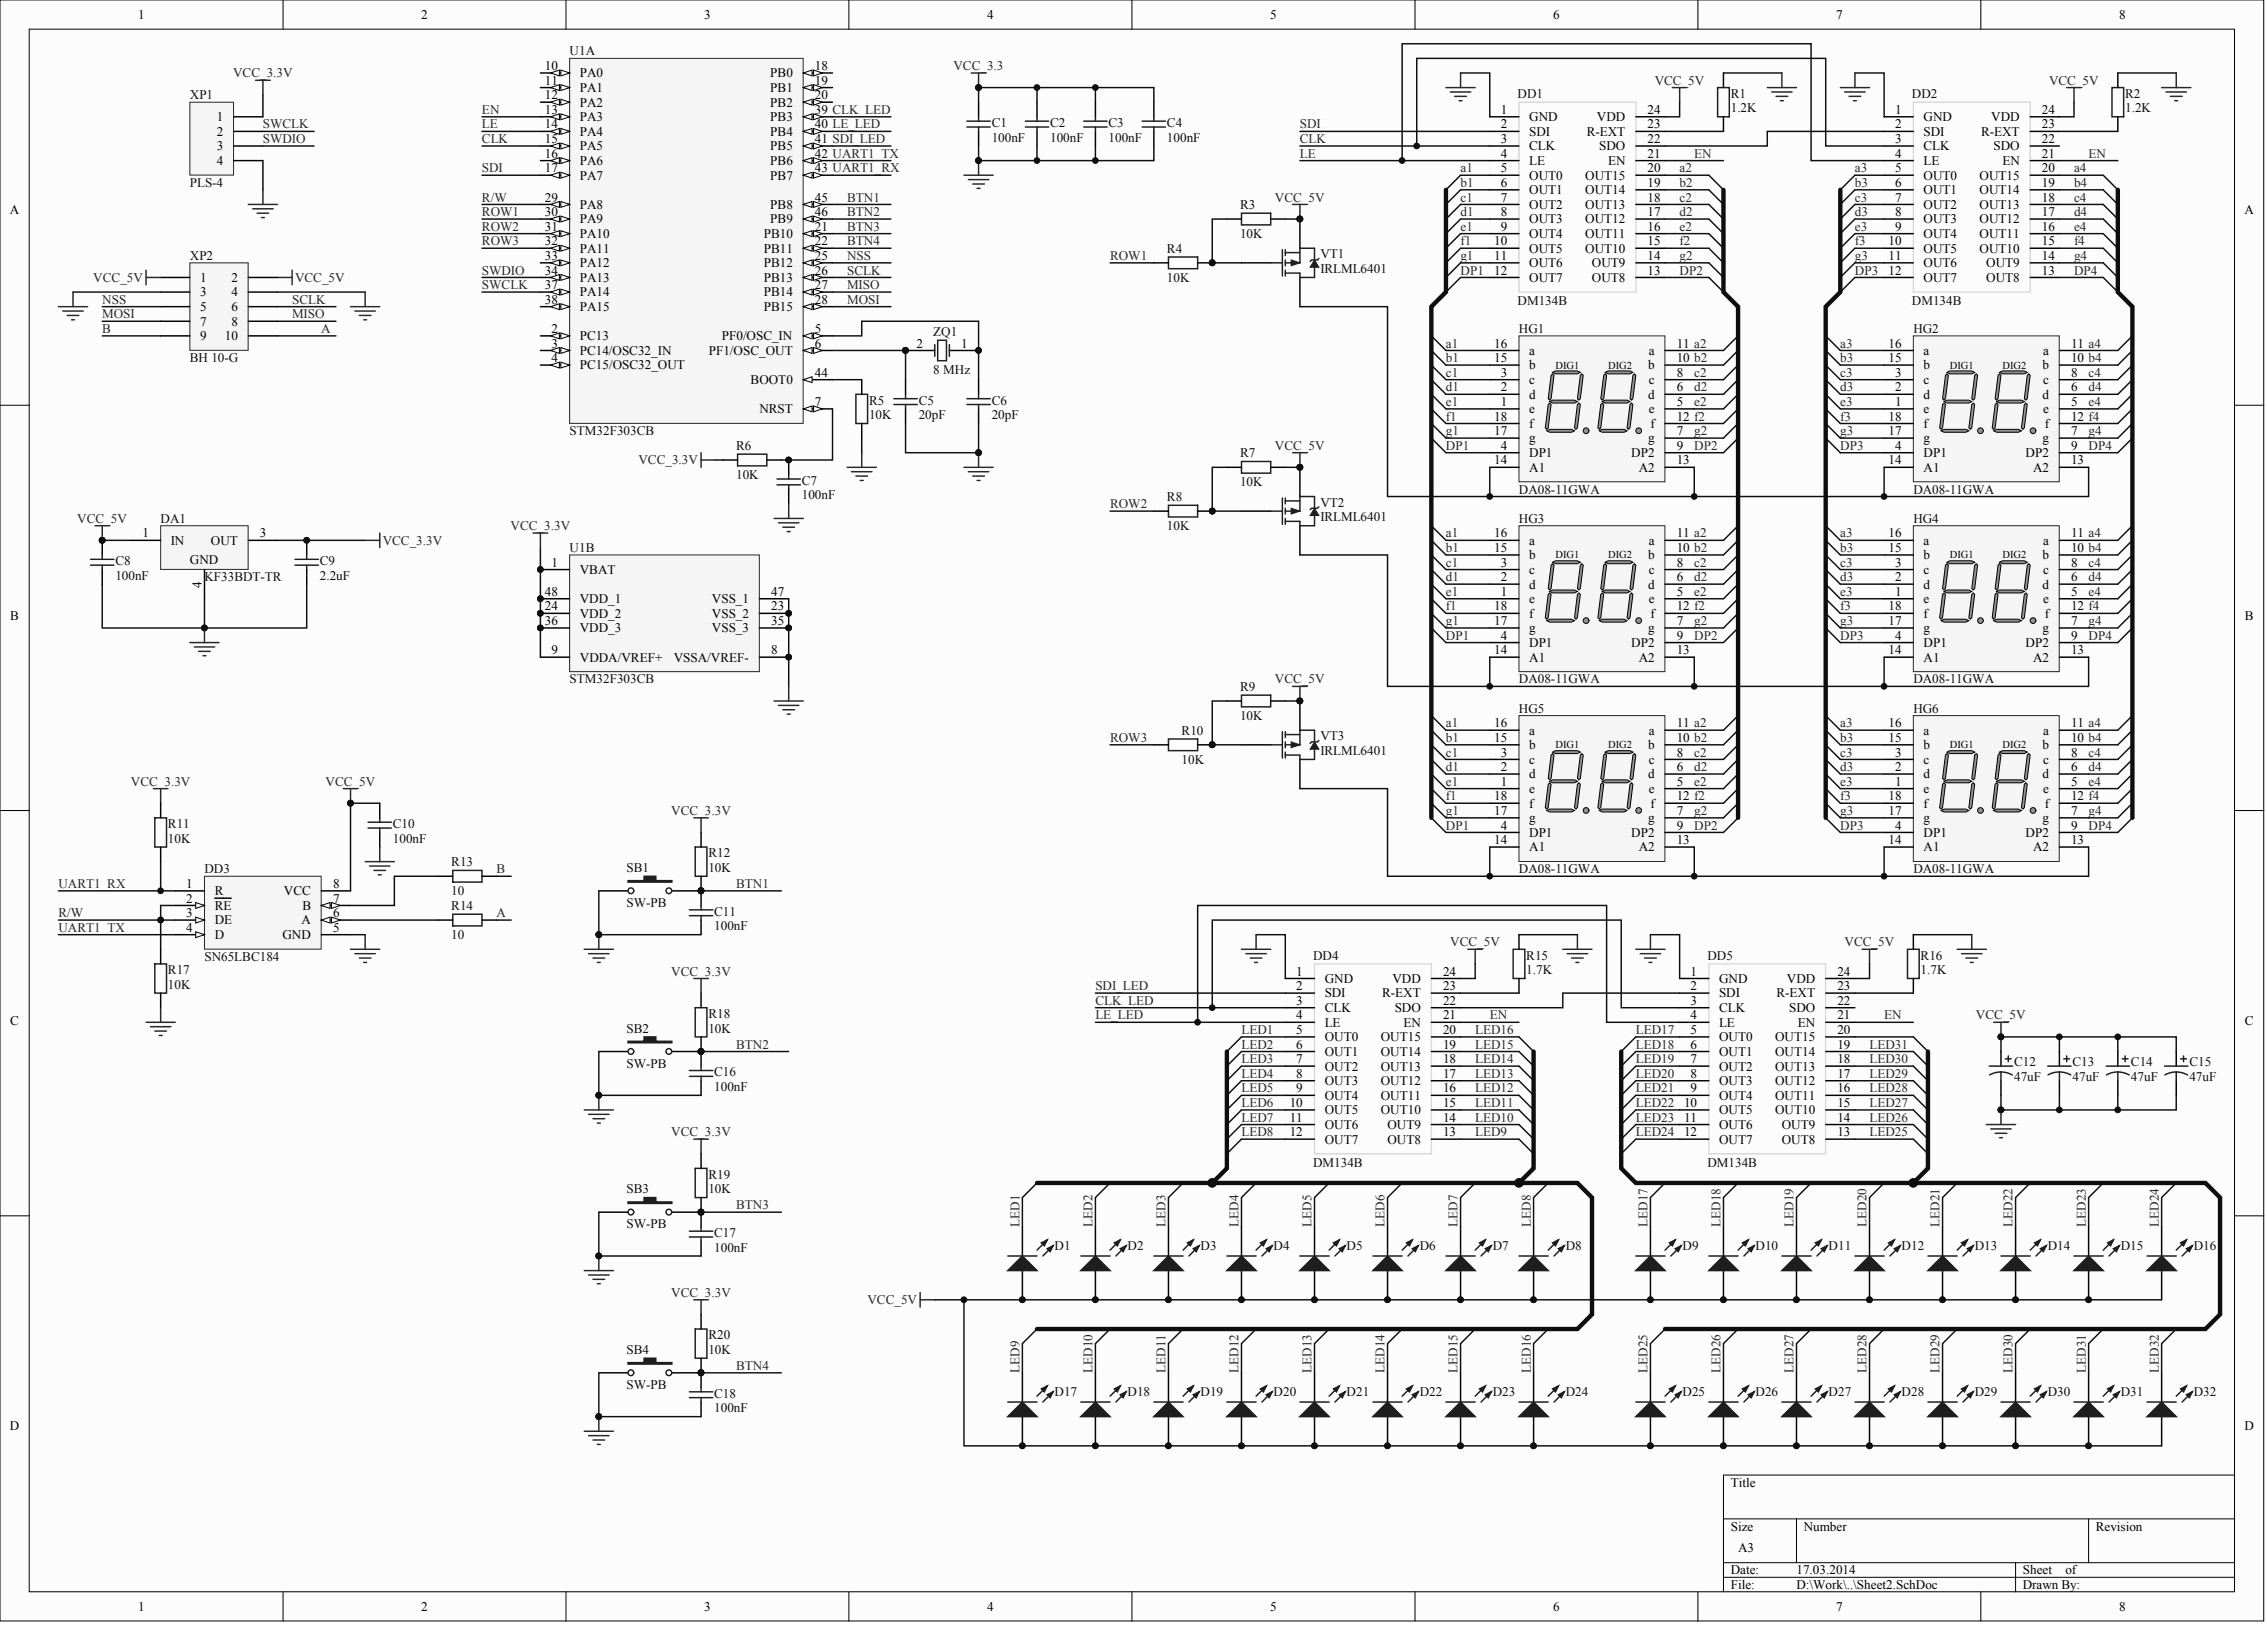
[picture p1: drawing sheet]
<svg xmlns="http://www.w3.org/2000/svg" width="656mm" height="470mm" viewBox="0 0 656 470" stroke-linecap="round" stroke-linejoin="round" font-family="sans-serif">
<defs><g id="words">
<g font-size="3.8">
<text x="40" y="5.5">1</text>
<text x="121.9" y="5.5">2</text>
<text x="203.7" y="5.5">3</text>
<text x="285.6" y="5.5">4</text>
<text x="367.4" y="5.5">5</text>
<text x="449.3" y="5.5">6</text>
<text x="531.2" y="5.5">7</text>
<text x="613" y="5.5">8</text>
<text x="157.6" y="20.3">10</text>
<text x="167.7" y="22.4">PA0</text>
<text x="222.8" y="22.4">PB0</text>
<text x="235.8" y="20.3">18</text>
<text x="157.6" y="24.5">11</text>
<text x="157.6" y="28.7">12</text>
<text x="167.7" y="26.6">PA1</text>
<text x="222.8" y="26.6">PB1</text>
<text x="235.8" y="24.5">19</text>
<text x="235.8" y="28.7">20</text>
<text x="62.7" y="35">1</text>
<text x="157.6" y="32.9">13</text>
<text x="167.7" y="30.8">PA2</text>
<text x="167.7" y="35">PA3</text>
<text x="222.8" y="30.8">PB2</text>
<text x="222.8" y="35">PB3</text>
<text x="235.8" y="32.9">39 CLK_LED</text>
<text x="434.1" y="32.9">1</text>
<text x="442.4" y="35">GND</text>
<text x="462" y="35">VDD</text>
<text x="476.6" y="32.9">24</text>
<text x="548.2" y="32.9">1</text>
<text x="556.5" y="35">GND</text>
<text x="576.1" y="35">VDD</text>
<text x="590.7" y="32.9">24</text>
<text x="62.7" y="39.3">2</text>
<text x="157.6" y="37.2">14</text>
<text x="157.6" y="41.4">15</text>
<text x="167.7" y="39.3">PA4</text>
<text x="222.8" y="39.3">PB4</text>
<text x="235.8" y="37.2">40 LE_LED</text>
<text x="235.8" y="41.4">41 SDI_LED</text>
<text x="434.1" y="37.2">2</text>
<text x="434.1" y="41.4">3</text>
<text x="442.4" y="39.3">SDI</text>
<text x="459" y="39.3">R-EXT</text>
<text x="476.6" y="41.4">22</text>
<text x="476.6" y="37.2">23</text>
<text x="548.2" y="37.2">2</text>
<text x="548.2" y="41.4">3</text>
<text x="556.5" y="39.3">SDI</text>
<text x="573.1" y="39.3">R-EXT</text>
<text x="590.7" y="41.4">22</text>
<text x="590.7" y="37.2">23</text>
<text x="62.7" y="43.5">3</text>
<text x="62.7" y="47.7">4</text>
<text x="157.6" y="45.6">16</text>
<text x="167.7" y="43.5">PA5</text>
<text x="167.7" y="47.7">PA6</text>
<text x="222.8" y="43.5">PB5</text>
<text x="222.8" y="47.7">PB6</text>
<text x="235.8" y="45.6">42 UART1_TX</text>
<text x="434.1" y="45.6">4</text>
<text x="442.4" y="43.5">CLK</text>
<text x="442.4" y="47.7">LE</text>
<text x="462.6" y="43.5">SDO</text>
<text x="465.2" y="47.7">EN</text>
<text x="476.6" y="45.6">21</text>
<text x="548.2" y="45.6">4</text>
<text x="556.5" y="43.5">CLK</text>
<text x="556.5" y="47.7">LE</text>
<text x="576.7" y="43.5">SDO</text>
<text x="579.3" y="47.7">EN</text>
<text x="590.7" y="45.6">21</text>
<text x="157.6" y="49.8">17</text>
<text x="167.7" y="51.9">PA7</text>
<text x="222.8" y="51.9">PB7</text>
<text x="235.8" y="49.8">43 UART1_RX</text>
<text x="434.1" y="49.8">5</text>
<text x="442.4" y="51.9">OUT0</text>
<text x="458.6" y="51.9">OUT15</text>
<text x="476.6" y="49.8">20</text>
<text x="548.2" y="49.8">5</text>
<text x="556.5" y="51.9">OUT0</text>
<text x="572.7" y="51.9">OUT15</text>
<text x="590.7" y="49.8">20</text>
<text x="157.6" y="58.3">29</text>
<text x="235.8" y="58.3">45</text>
<text x="434.1" y="54">6</text>
<text x="434.1" y="58.3">7</text>
<text x="442.4" y="56.2">OUT1</text>
<text x="458.6" y="56.2">OUT14</text>
<text x="476.6" y="58.3">18</text>
<text x="476.6" y="54">19</text>
<text x="548.2" y="54">6</text>
<text x="548.2" y="58.3">7</text>
<text x="556.5" y="56.2">OUT1</text>
<text x="572.7" y="56.2">OUT14</text>
<text x="590.7" y="58.3">18</text>
<text x="590.7" y="54">19</text>
<text x="2.8" y="62">A</text>
<text x="157.6" y="62.5">30</text>
<text x="167.7" y="60.4">PA8</text>
<text x="167.7" y="64.6">PA9</text>
<text x="222.8" y="60.4">PB8</text>
<text x="222.8" y="64.6">PB9</text>
<text x="235.8" y="62.5">46</text>
<text x="434.1" y="62.5">8</text>
<text x="442.4" y="60.4">OUT2</text>
<text x="442.4" y="64.6">OUT3</text>
<text x="458.6" y="64.6">OUT12</text>
<text x="458.6" y="60.4">OUT13</text>
<text x="476.6" y="62.5">17</text>
<text x="548.2" y="62.5">8</text>
<text x="556.5" y="60.4">OUT2</text>
<text x="556.5" y="64.6">OUT3</text>
<text x="572.7" y="64.6">OUT12</text>
<text x="572.7" y="60.4">OUT13</text>
<text x="590.7" y="62.5">17</text>
<text x="649.3" y="62">A</text>
<text x="157.6" y="66.7">31</text>
<text x="157.6" y="70.9">32</text>
<text x="167.7" y="68.8">PA10</text>
<text x="220.9" y="68.8">PB10</text>
<text x="235.8" y="66.7">21</text>
<text x="235.8" y="70.9">22</text>
<text x="432.2" y="70.9">10</text>
<text x="434.1" y="66.7">9</text>
<text x="442.4" y="68.8">OUT4</text>
<text x="458.6" y="68.8">OUT11</text>
<text x="476.6" y="70.9">15</text>
<text x="476.6" y="66.7">16</text>
<text x="546.3" y="70.9">10</text>
<text x="548.2" y="66.7">9</text>
<text x="556.5" y="68.8">OUT4</text>
<text x="572.7" y="68.8">OUT11</text>
<text x="590.7" y="70.9">15</text>
<text x="590.7" y="66.7">16</text>
<text x="157.6" y="75.2">33</text>
<text x="167.7" y="73.1">PA11</text>
<text x="167.7" y="77.3">PA12</text>
<text x="220.9" y="73.1">PB11</text>
<text x="220.9" y="77.3">PB12</text>
<text x="235.8" y="75.2">25</text>
<text x="432.2" y="75.2">11</text>
<text x="442.4" y="73.1">OUT5</text>
<text x="442.4" y="77.3">OUT6</text>
<text x="458.6" y="73.1">OUT10</text>
<text x="460.5" y="77.3">OUT9</text>
<text x="476.6" y="75.2">14</text>
<text x="546.3" y="75.2">11</text>
<text x="556.5" y="73.1">OUT5</text>
<text x="556.5" y="77.3">OUT6</text>
<text x="572.7" y="73.1">OUT10</text>
<text x="574.6" y="77.3">OUT9</text>
<text x="590.7" y="75.2">14</text>
<text x="57.9" y="81.5">1</text>
<text x="67" y="81.5">2</text>
<text x="157.6" y="79.4">34</text>
<text x="157.6" y="83.6">37</text>
<text x="167.7" y="81.5">PA13</text>
<text x="220.9" y="81.5">PB13</text>
<text x="235.8" y="79.4">26</text>
<text x="235.8" y="83.6">27</text>
<text x="432.2" y="79.4">12</text>
<text x="442.4" y="81.5">OUT7</text>
<text x="460.5" y="81.5">OUT8</text>
<text x="476.6" y="79.4">13</text>
<text x="546.3" y="79.4">12</text>
<text x="556.5" y="81.5">OUT7</text>
<text x="574.6" y="81.5">OUT8</text>
<text x="590.7" y="79.4">13</text>
<text x="57.9" y="85.7">3</text>
<text x="57.9" y="89.9">5</text>
<text x="67" y="85.7">4</text>
<text x="67" y="89.9">6</text>
<text x="157.6" y="87.8">38</text>
<text x="167.7" y="85.7">PA14</text>
<text x="167.7" y="89.9">PA15</text>
<text x="220.9" y="85.7">PB14</text>
<text x="220.9" y="89.9">PB15</text>
<text x="235.8" y="87.8">28</text>
<text x="57.9" y="94.2">7</text>
<text x="67" y="94.2">8</text>
<text x="57.9" y="98.4">9</text>
<text x="65.1" y="98.4">10</text>
<text x="159.5" y="96.3">2</text>
<text x="159.5" y="100.5">3</text>
<text x="167.7" y="98.4">PC13</text>
<text x="208.9" y="98.4">PF0/OSC_IN</text>
<text x="235.8" y="96.3">5</text>
<text x="235.8" y="100.5">6</text>
<text x="265.1" y="100.5">2</text>
<text x="278" y="100.5">1</text>
<text x="432.2" y="100.5">16</text>
<text x="485.1" y="100.5">11 a2</text>
<text x="546.3" y="100.5">16</text>
<text x="599.1" y="100.5">11 a4</text>
<text x="159.5" y="104.7">4</text>
<text x="167.7" y="102.6">PC14/OSC32_IN</text>
<text x="167.7" y="106.8">PC15/OSC32_OUT</text>
<text x="205.1" y="102.6">PF1/OSC_OUT</text>
<text x="432.2" y="104.7">15</text>
<text x="442.4" y="106.8">b</text>
<text x="442.4" y="102.6">a</text>
<text x="476.8" y="106.8">b</text>
<text x="477" y="102.6">a</text>
<text x="485.1" y="104.7">10 b2</text>
<text x="546.3" y="104.7">15</text>
<text x="556.5" y="106.8">b</text>
<text x="556.5" y="102.6">a</text>
<text x="590.9" y="106.8">b</text>
<text x="591.1" y="102.6">a</text>
<text x="599.1" y="104.7">10 b4</text>
<text x="217.1" y="111.1">BOOT0</text>
<text x="235.8" y="109">44</text>
<text x="434.1" y="113.2">2</text>
<text x="434.1" y="109">3</text>
<text x="442.4" y="111.1">c</text>
<text x="477" y="111.1">c</text>
<text x="485.1" y="113.2">6</text>
<text x="485.1" y="109">8</text>
<text x="548.2" y="113.2">2</text>
<text x="548.2" y="109">3</text>
<text x="556.5" y="111.1">c</text>
<text x="591.1" y="111.1">c</text>
<text x="599.1" y="113.2">6</text>
<text x="599.1" y="109">8</text>
<text x="219.7" y="119.5">NRST</text>
<text x="235.8" y="117.4">7</text>
<text x="434.1" y="117.4">1</text>
<text x="442.4" y="119.5">e</text>
<text x="442.4" y="115.3">d</text>
<text x="476.8" y="115.3">d</text>
<text x="477" y="119.5">e</text>
<text x="485.1" y="117.4">5</text>
<text x="548.2" y="117.4">1</text>
<text x="556.5" y="119.5">e</text>
<text x="556.5" y="115.3">d</text>
<text x="590.9" y="115.3">d</text>
<text x="591.1" y="119.5">e</text>
<text x="599.1" y="117.4">5</text>
<text x="432.2" y="121.6">18</text>
<text x="432.2" y="125.8">17</text>
<text x="442.4" y="123.7">f</text>
<text x="477.5" y="123.7">f</text>
<text x="485.1" y="121.6">12 f2</text>
<text x="485.1" y="125.8">7</text>
<text x="546.3" y="121.6">18</text>
<text x="546.3" y="125.8">17</text>
<text x="556.5" y="123.7">f</text>
<text x="591.5" y="123.7">f</text>
<text x="599.1" y="121.6">12 f4</text>
<text x="599.1" y="125.8">7</text>
<text x="434.1" y="130.1">4</text>
<text x="442.4" y="128">g</text>
<text x="476.8" y="128">g</text>
<text x="485.1" y="130.1">9</text>
<text x="548.2" y="130.1">4</text>
<text x="556.5" y="128">g</text>
<text x="590.9" y="128">g</text>
<text x="599.1" y="130.1">9</text>
<text x="432.2" y="134.3">14</text>
<text x="442.4" y="136.4">A1</text>
<text x="442.4" y="132.2">DP1</text>
<text x="471.9" y="132.2">DP2</text>
<text x="474.1" y="136.4">A2</text>
<text x="485.1" y="134.3">13</text>
<text x="546.3" y="134.3">14</text>
<text x="556.5" y="136.4">A1</text>
<text x="556.5" y="132.2">DP1</text>
<text x="586" y="132.2">DP2</text>
<text x="588.2" y="136.4">A2</text>
<text x="599.1" y="134.3">13</text>
<text x="41.2" y="155.4">1</text>
<text x="75.2" y="155.4">3</text>
<text x="432.2" y="155.4">16</text>
<text x="485.1" y="155.4">11 a2</text>
<text x="546.3" y="155.4">16</text>
<text x="599.1" y="155.4">11 a4</text>
<text x="49.4" y="157.5">IN</text>
<text x="61" y="157.5">OUT</text>
<text x="432.2" y="159.6">15</text>
<text x="442.4" y="161.7">b</text>
<text x="442.4" y="157.5">a</text>
<text x="476.8" y="161.7">b</text>
<text x="477" y="157.5">a</text>
<text x="485.1" y="159.6">10 b2</text>
<text x="546.3" y="159.6">15</text>
<text x="556.5" y="161.7">b</text>
<text x="556.5" y="157.5">a</text>
<text x="590.9" y="161.7">b</text>
<text x="591.1" y="157.5">a</text>
<text x="599.1" y="159.6">10 b4</text>
<text x="54.9" y="163">GND</text>
<text x="159.5" y="163.9">1</text>
<text x="167.7" y="166">VBAT</text>
<text x="434.1" y="163.9">3</text>
<text x="442.4" y="166">c</text>
<text x="477" y="166">c</text>
<text x="485.1" y="163.9">8</text>
<text x="548.2" y="163.9">3</text>
<text x="556.5" y="166">c</text>
<text x="591.1" y="166">c</text>
<text x="599.1" y="163.9">8</text>
<text x="58.3" y="170" transform="rotate(-90 58.3 170)">4</text>
<text x="157.6" y="172.3">48</text>
<text x="223.1" y="172.3">47</text>
<text x="434.1" y="172.3">1</text>
<text x="434.1" y="168.1">2</text>
<text x="442.4" y="170.2">d</text>
<text x="476.8" y="170.2">d</text>
<text x="485.1" y="172.3">5</text>
<text x="485.1" y="168.1">6</text>
<text x="548.2" y="172.3">1</text>
<text x="548.2" y="168.1">2</text>
<text x="556.5" y="170.2">d</text>
<text x="590.9" y="170.2">d</text>
<text x="599.1" y="172.3">5</text>
<text x="599.1" y="168.1">6</text>
<text x="3" y="179.2">B</text>
<text x="157.6" y="176.5">24</text>
<text x="167.7" y="178.6">VDD_2</text>
<text x="167.7" y="174.4">VDD_1</text>
<text x="205.9" y="178.6">VSS_2</text>
<text x="205.9" y="174.4">VSS_1</text>
<text x="223.1" y="176.5">23</text>
<text x="432.2" y="176.5">18</text>
<text x="442.4" y="178.6">f</text>
<text x="442.4" y="174.4">e</text>
<text x="477" y="174.4">e</text>
<text x="477.5" y="178.6">f</text>
<text x="485.1" y="176.5">12 f2</text>
<text x="546.3" y="176.5">18</text>
<text x="556.5" y="178.6">f</text>
<text x="556.5" y="174.4">e</text>
<text x="591.1" y="174.4">e</text>
<text x="591.5" y="178.6">f</text>
<text x="599.1" y="176.5">12 f4</text>
<text x="649.4" y="179.2">B</text>
<text x="157.6" y="180.7">36</text>
<text x="167.7" y="182.9">VDD_3</text>
<text x="205.9" y="182.9">VSS_3</text>
<text x="223.1" y="180.7">35</text>
<text x="432.2" y="180.7">17</text>
<text x="434.1" y="185">4</text>
<text x="442.4" y="182.9">g</text>
<text x="476.8" y="182.9">g</text>
<text x="485.1" y="180.7">7</text>
<text x="485.1" y="185">9</text>
<text x="546.3" y="180.7">17</text>
<text x="548.2" y="185">4</text>
<text x="556.5" y="182.9">g</text>
<text x="590.9" y="182.9">g</text>
<text x="599.1" y="180.7">7</text>
<text x="599.1" y="185">9</text>
<text x="159.5" y="189.2">9</text>
<text x="167.7" y="191.3">VDDA/VREF+</text>
<text x="194.9" y="191.3">VSSA/VREF-</text>
<text x="223.1" y="189.2">8</text>
<text x="432.2" y="189.2">14</text>
<text x="442.4" y="191.3">A1</text>
<text x="442.4" y="187.1">DP1</text>
<text x="471.9" y="187.1">DP2</text>
<text x="474.1" y="191.3">A2</text>
<text x="485.1" y="189.2">13</text>
<text x="546.3" y="189.2">14</text>
<text x="556.5" y="191.3">A1</text>
<text x="556.5" y="187.1">DP1</text>
<text x="586" y="187.1">DP2</text>
<text x="588.2" y="191.3">A2</text>
<text x="599.1" y="189.2">13</text>
<text x="432.2" y="214.5">15</text>
<text x="432.2" y="210.3">16</text>
<text x="442.4" y="212.4">a</text>
<text x="477" y="212.4">a</text>
<text x="485.1" y="214.5">10 b2</text>
<text x="485.1" y="210.3">11 a2</text>
<text x="546.3" y="214.5">15</text>
<text x="546.3" y="210.3">16</text>
<text x="556.5" y="212.4">a</text>
<text x="591.1" y="212.4">a</text>
<text x="599.1" y="214.5">10 b4</text>
<text x="599.1" y="210.3">11 a4</text>
<text x="434.1" y="218.8">3</text>
<text x="442.4" y="220.9">c</text>
<text x="442.4" y="216.6">b</text>
<text x="476.8" y="216.6">b</text>
<text x="477" y="220.9">c</text>
<text x="485.1" y="218.8">8</text>
<text x="548.2" y="218.8">3</text>
<text x="556.5" y="220.9">c</text>
<text x="556.5" y="216.6">b</text>
<text x="590.9" y="216.6">b</text>
<text x="591.1" y="220.9">c</text>
<text x="599.1" y="218.8">8</text>
<text x="434.1" y="227.2">1</text>
<text x="434.1" y="223">2</text>
<text x="442.4" y="225.1">d</text>
<text x="476.8" y="225.1">d</text>
<text x="485.1" y="227.2">5</text>
<text x="485.1" y="223">6</text>
<text x="548.2" y="227.2">1</text>
<text x="548.2" y="223">2</text>
<text x="556.5" y="225.1">d</text>
<text x="590.9" y="225.1">d</text>
<text x="599.1" y="227.2">5</text>
<text x="599.1" y="223">6</text>
<text x="432.2" y="231.4">18</text>
<text x="442.4" y="233.5">f</text>
<text x="442.4" y="229.3">e</text>
<text x="477" y="229.3">e</text>
<text x="477.5" y="233.5">f</text>
<text x="485.1" y="231.4">12 f2</text>
<text x="546.3" y="231.4">18</text>
<text x="556.5" y="233.5">f</text>
<text x="556.5" y="229.3">e</text>
<text x="591.1" y="229.3">e</text>
<text x="591.5" y="233.5">f</text>
<text x="599.1" y="231.4">12 f4</text>
<text x="432.2" y="235.7">17</text>
<text x="434.1" y="239.9">4</text>
<text x="442.4" y="237.8">g</text>
<text x="476.8" y="237.8">g</text>
<text x="485.1" y="235.7">7</text>
<text x="485.1" y="239.9">9</text>
<text x="546.3" y="235.7">17</text>
<text x="548.2" y="239.9">4</text>
<text x="556.5" y="237.8">g</text>
<text x="590.9" y="237.8">g</text>
<text x="599.1" y="235.7">7</text>
<text x="599.1" y="239.9">9</text>
<text x="432.2" y="244.1">14</text>
<text x="442.4" y="242">DP1</text>
<text x="471.9" y="242">DP2</text>
<text x="485.1" y="244.1">13</text>
<text x="546.3" y="244.1">14</text>
<text x="556.5" y="242">DP1</text>
<text x="586" y="242">DP2</text>
<text x="599.1" y="244.1">13</text>
<text x="442.4" y="246.2">A1</text>
<text x="474.1" y="246.2">A2</text>
<text x="556.5" y="246.2">A1</text>
<text x="588.2" y="246.2">A2</text>
<text x="53.9" y="256.8">1</text>
<text x="96.3" y="256.8">8</text>
<text x="53.9" y="261">2</text>
<text x="62.1" y="258.9">R</text>
<text x="62.1" y="263.1">RE</text>
<text x="82.1" y="258.9">VCC</text>
<text x="87.5" y="263.1">B</text>
<text x="96.3" y="261">7</text>
<text x="53.9" y="265.2">3</text>
<text x="53.9" y="269.4">4</text>
<text x="62.1" y="267.3">DE</text>
<text x="87.3" y="267.3">A</text>
<text x="96.3" y="265.2">6</text>
<text x="96.3" y="269.4">5</text>
<text x="62.1" y="271.5">D</text>
<text x="81.7" y="271.5">GND</text>
<text x="375" y="282.1">1</text>
<text x="375" y="286.3">2</text>
<text x="383.2" y="284.2">GND</text>
<text x="402.8" y="284.2">VDD</text>
<text x="417.5" y="286.3">23</text>
<text x="417.5" y="282.1">24</text>
<text x="489.1" y="282.1">1</text>
<text x="489.1" y="286.3">2</text>
<text x="497.3" y="284.2">GND</text>
<text x="516.9" y="284.2">VDD</text>
<text x="531.5" y="286.3">23</text>
<text x="531.5" y="282.1">24</text>
<text x="375" y="290.6">3</text>
<text x="383.2" y="288.4">SDI</text>
<text x="383.2" y="292.7">CLK</text>
<text x="399.9" y="288.4">R-EXT</text>
<text x="403.5" y="292.7">SDO</text>
<text x="417.5" y="290.6">22</text>
<text x="489.1" y="290.6">3</text>
<text x="497.3" y="288.4">SDI</text>
<text x="497.3" y="292.7">CLK</text>
<text x="514" y="288.4">R-EXT</text>
<text x="517.5" y="292.7">SDO</text>
<text x="531.5" y="290.6">22</text>
<text x="3" y="296.4">C</text>
<text x="375" y="294.8">4</text>
<text x="375" y="299">5</text>
<text x="383.2" y="296.9">LE</text>
<text x="406" y="296.9">EN</text>
<text x="417.5" y="299">20</text>
<text x="417.5" y="294.8">21</text>
<text x="489.1" y="294.8">4</text>
<text x="489.1" y="299">5</text>
<text x="497.3" y="296.9">LE</text>
<text x="520.1" y="296.9">EN</text>
<text x="531.5" y="299">20</text>
<text x="531.5" y="294.8">21</text>
<text x="649.4" y="296.4">C</text>
<text x="375" y="303.2">6</text>
<text x="383.2" y="301.1">OUT0</text>
<text x="383.2" y="305.3">OUT1</text>
<text x="399.5" y="305.3">OUT14</text>
<text x="399.5" y="301.1">OUT15</text>
<text x="417.5" y="303.2">19</text>
<text x="489.1" y="303.2">6</text>
<text x="497.3" y="301.1">OUT0</text>
<text x="497.3" y="305.3">OUT1</text>
<text x="513.5" y="305.3">OUT14</text>
<text x="513.5" y="301.1">OUT15</text>
<text x="531.5" y="303.2">19</text>
<text x="375" y="307.4">7</text>
<text x="375" y="311.7">8</text>
<text x="383.2" y="309.6">OUT2</text>
<text x="399.5" y="309.6">OUT13</text>
<text x="417.5" y="311.7">17</text>
<text x="417.5" y="307.4">18</text>
<text x="489.1" y="307.4">7</text>
<text x="489.1" y="311.7">8</text>
<text x="497.3" y="309.6">OUT2</text>
<text x="513.5" y="309.6">OUT13</text>
<text x="531.5" y="311.7">17</text>
<text x="531.5" y="307.4">18</text>
<text x="375" y="315.9">9</text>
<text x="383.2" y="313.8">OUT3</text>
<text x="399.5" y="313.8">OUT12</text>
<text x="417.5" y="315.9">16</text>
<text x="489.1" y="315.9">9</text>
<text x="497.3" y="313.8">OUT3</text>
<text x="513.5" y="313.8">OUT12</text>
<text x="531.5" y="315.9">16</text>
<text x="373.1" y="320.1">10</text>
<text x="383.2" y="318">OUT4</text>
<text x="383.2" y="322.2">OUT5</text>
<text x="399.5" y="322.2">OUT10</text>
<text x="399.5" y="318">OUT11</text>
<text x="417.5" y="320.1">15</text>
<text x="487.2" y="320.1">10</text>
<text x="497.3" y="318">OUT4</text>
<text x="497.3" y="322.2">OUT5</text>
<text x="513.5" y="322.2">OUT10</text>
<text x="513.5" y="318">OUT11</text>
<text x="531.5" y="320.1">15</text>
<text x="373.1" y="324.3">11</text>
<text x="373.1" y="328.6">12</text>
<text x="383.2" y="326.5">OUT6</text>
<text x="401.4" y="326.5">OUT9</text>
<text x="417.5" y="328.6">13</text>
<text x="417.5" y="324.3">14</text>
<text x="487.2" y="324.3">11</text>
<text x="487.2" y="328.6">12</text>
<text x="497.3" y="326.5">OUT6</text>
<text x="515.4" y="326.5">OUT9</text>
<text x="531.5" y="328.6">13</text>
<text x="531.5" y="324.3">14</text>
<text x="383.2" y="330.7">OUT7</text>
<text x="401.4" y="330.7">OUT8</text>
<text x="497.3" y="330.7">OUT7</text>
<text x="515.4" y="330.7">OUT8</text>
<text x="2.8" y="413.6">D</text>
<text x="649.3" y="413.6">D</text>
<text x="500.7" y="429.9">Title</text>
<text x="500.7" y="442.6">Size</text>
<text x="521.8" y="442.6">Number</text>
<text x="606.3" y="442.6">Revision</text>
<text x="502.8" y="448.9">A3</text>
<text x="500.7" y="455.3">Date:</text>
<text x="519.7" y="455.3">17.03.2014</text>
<text x="585.2" y="455.3">Sheet</text>
<text x="597.5" y="455.3">of</text>
<text x="500.7" y="459.5">File:</text>
<text x="519.7" y="459.5">D:\Work\..\Sheet2.SchDoc</text>
<text x="585.2" y="459.5">Drawn By:</text>
<text x="40" y="465.8">1</text>
<text x="121.9" y="465.8">2</text>
<text x="203.7" y="465.8">3</text>
<text x="285.6" y="465.8">4</text>
<text x="367.4" y="465.8">5</text>
<text x="449.3" y="465.8">6</text>
<text x="531.2" y="465.8">7</text>
<text x="613" y="465.8">8</text>
</g>
<g font-size="3.8" fill="#0e0e0e">
<text x="164.8" y="16">U1A</text>
<text x="54.9" y="28.7">XP1</text>
<text x="439" y="28.3">DD1</text>
<text x="500.7" y="28.3">R1</text>
<text x="553.1" y="28.3">DD2</text>
<text x="614.8" y="28.3">R2</text>
<text x="500.7" y="32.5">1.2K</text>
<text x="614.8" y="32.5">1.2K</text>
<text x="286.9" y="36.7">C1</text>
<text x="286.9" y="41">100nF</text>
<text x="303.8" y="36.7">C2</text>
<text x="303.8" y="41">100nF</text>
<text x="320.7" y="36.7">C3</text>
<text x="320.7" y="41">100nF</text>
<text x="337.6" y="36.7">C4</text>
<text x="337.6" y="41">100nF</text>
<text x="54.9" y="54">PLS-4</text>
<text x="358.7" y="60.4">R3</text>
<text x="358.7" y="68.8">10K</text>
<text x="54.9" y="75.2">XP2</text>
<text x="337.6" y="73.1">R4</text>
<text x="382" y="74.7">VT1</text>
<text x="337.6" y="81.5">10K</text>
<text x="382" y="79">IRLML6401</text>
<text x="439" y="88.3">DM134B</text>
<text x="553.1" y="88.3">DM134B</text>
<text x="270" y="97.1">ZQ1</text>
<text x="439.4" y="96.3">HG1</text>
<text x="553.5" y="96.3">HG2</text>
<text x="54.9" y="104.7">BH 10-G</text>
<text x="270" y="108.1">8 MHz</text>
<text x="251.4" y="117">R5</text>
<text x="265.8" y="117">C5</text>
<text x="286.9" y="117">C6</text>
<text x="164.8" y="125.8">STM32F303CB</text>
<text x="251.4" y="121.2">10K</text>
<text x="265.8" y="121.2">20pF</text>
<text x="286.9" y="121.2">20pF</text>
<text x="213" y="130.1">R6</text>
<text x="358.7" y="132.2">R7</text>
<text x="213" y="138.5">10K</text>
<text x="232" y="140.2">C7</text>
<text x="358.7" y="140.6">10K</text>
<text x="439.4" y="142.7">DA08-11GWA</text>
<text x="553.5" y="142.7">DA08-11GWA</text>
<text x="232" y="144.4">100nF</text>
<text x="337.6" y="144.8">R8</text>
<text x="382" y="146.5">VT2</text>
<text x="46.5" y="151.2">DA1</text>
<text x="337.6" y="153.3">10K</text>
<text x="382" y="150.8">IRLML6401</text>
<text x="439.4" y="151.2">HG3</text>
<text x="553.5" y="151.2">HG4</text>
<text x="164.8" y="159.6">U1B</text>
<text x="33.4" y="163.4">C8</text>
<text x="33.4" y="167.7">100nF</text>
<text x="92.5" y="163.4">C9</text>
<text x="92.5" y="167.7">2.2uF</text>
<text x="59.2" y="168.1">KF33BDT-TR</text>
<text x="164.8" y="197.6">STM32F303CB</text>
<text x="439.4" y="197.6">DA08-11GWA</text>
<text x="553.5" y="197.6">DA08-11GWA</text>
<text x="358.7" y="199.8">R9</text>
<text x="358.7" y="208.2">10K</text>
<text x="439.4" y="206.1">HG5</text>
<text x="553.5" y="206.1">HG6</text>
<text x="341.8" y="212.4">R10</text>
<text x="382" y="214.1">VT3</text>
<text x="341.8" y="220.9">10K</text>
<text x="382" y="218.3">IRLML6401</text>
<text x="48.6" y="239.5">R11</text>
<text x="113.7" y="239.5">C10</text>
<text x="48.6" y="243.7">10K</text>
<text x="113.7" y="243.7">100nF</text>
<text x="130.6" y="250.4">R13</text>
<text x="204.9" y="247.9">R12</text>
<text x="59.2" y="252.5">DD3</text>
<text x="181.3" y="252.1">SB1</text>
<text x="204.9" y="252.1">10K</text>
<text x="439.4" y="252.5">DA08-11GWA</text>
<text x="553.5" y="252.5">DA08-11GWA</text>
<text x="130.6" y="258.9">10</text>
<text x="130.6" y="263.1">R14</text>
<text x="181.3" y="262.3">SW-PB</text>
<text x="206.6" y="264.8">C11</text>
<text x="206.6" y="269">100nF</text>
<text x="130.6" y="271.5">10</text>
<text x="48.6" y="281.7">R17</text>
<text x="59.2" y="277.9">SN65LBC184</text>
<text x="379.8" y="277.5">DD4</text>
<text x="441.5" y="277.5">R15</text>
<text x="441.5" y="281.7">1.7K</text>
<text x="493.9" y="277.5">DD5</text>
<text x="555.6" y="277.5">R16</text>
<text x="555.6" y="281.7">1.7K</text>
<text x="48.6" y="285.9">10K</text>
<text x="181.3" y="298.6">SB2</text>
<text x="204.9" y="294.4">R18</text>
<text x="204.9" y="298.6">10K</text>
<text x="181.3" y="308.7">SW-PB</text>
<text x="206.6" y="311.2">C16</text>
<text x="582.7" y="308.3">C12</text>
<text x="599.6" y="308.3">C13</text>
<text x="616.5" y="308.3">C14</text>
<text x="633.4" y="308.3">C15</text>
<text x="206.6" y="315.5">100nF</text>
<text x="582.7" y="312.5">47uF</text>
<text x="599.6" y="312.5">47uF</text>
<text x="616.5" y="312.5">47uF</text>
<text x="633.4" y="312.5">47uF</text>
<text x="204.9" y="340.8">R19</text>
<text x="379.8" y="337.4">DM134B</text>
<text x="493.9" y="337.4">DM134B</text>
<text x="181.3" y="345">SB3</text>
<text x="204.9" y="345">10K</text>
<text x="181.3" y="355.2">SW-PB</text>
<text x="206.6" y="357.7">C17</text>
<text x="206.6" y="361.9">100nF</text>
<text x="305.1" y="361.5">D1</text>
<text x="326.2" y="361.5">D2</text>
<text x="347.3" y="361.5">D3</text>
<text x="368.4" y="361.5">D4</text>
<text x="389.6" y="361.5">D5</text>
<text x="410.7" y="361.5">D6</text>
<text x="431.8" y="361.5">D7</text>
<text x="452.9" y="361.5">D8</text>
<text x="486.7" y="361.5">D9</text>
<text x="507.9" y="361.5">D10</text>
<text x="529" y="361.5">D11</text>
<text x="550.1" y="361.5">D12</text>
<text x="571.3" y="361.5">D13</text>
<text x="592.4" y="361.5">D14</text>
<text x="613.5" y="361.5">D15</text>
<text x="634.6" y="361.5">D16</text>
<text x="204.9" y="387.3">R20</text>
<text x="181.3" y="391.5">SB4</text>
<text x="204.9" y="391.5">10K</text>
<text x="181.3" y="401.6">SW-PB</text>
<text x="206.6" y="404.2">C18</text>
<text x="305.1" y="403.7">D17</text>
<text x="326.2" y="403.7">D18</text>
<text x="347.3" y="403.7">D19</text>
<text x="368.4" y="403.7">D20</text>
<text x="389.6" y="403.7">D21</text>
<text x="410.7" y="403.7">D22</text>
<text x="431.8" y="403.7">D23</text>
<text x="452.9" y="403.7">D24</text>
<text x="486.7" y="403.7">D25</text>
<text x="507.9" y="403.7">D26</text>
<text x="529" y="403.7">D27</text>
<text x="550.1" y="403.7">D28</text>
<text x="571.3" y="403.7">D29</text>
<text x="592.4" y="403.7">D30</text>
<text x="613.5" y="403.7">D31</text>
<text x="634.6" y="403.7">D32</text>
<text x="206.6" y="408.4">100nF</text>
</g>
<g font-size="3.8" fill="#262626">
<text x="67.4" y="22.4">VCC_3.3V</text>
<text x="275.8" y="20.3">VCC_3.3</text>
<text x="478.7" y="24.5">VCC_5V</text>
<text x="592.8" y="24.5">VCC_5V</text>
<text x="139.4" y="32.9">EN</text>
<text x="76.1" y="37.2">SWCLK</text>
<text x="76.1" y="41.4">SWDIO</text>
<text x="139.4" y="41.4">CLK</text>
<text x="139.4" y="37.2">LE</text>
<text x="376" y="41.4">CLK</text>
<text x="376" y="37.2">SDI</text>
<text x="376" y="45.6">LE</text>
<text x="490.1" y="45.6">EN</text>
<text x="604.2" y="45.6">EN</text>
<text x="139.4" y="49.8">SDI</text>
<text x="422.5" y="49.8">a1</text>
<text x="485.9" y="49.8">a2</text>
<text x="536.6" y="49.8">a3</text>
<text x="600" y="49.8">a4</text>
<text x="139.4" y="58.3">R/W</text>
<text x="245.1" y="58.3">BTN1</text>
<text x="368.8" y="58.3">VCC_5V</text>
<text x="422.5" y="54">b1</text>
<text x="422.5" y="58.3">c1</text>
<text x="485.9" y="54">b2</text>
<text x="485.9" y="58.3">c2</text>
<text x="536.6" y="54">b3</text>
<text x="536.6" y="58.3">c3</text>
<text x="600" y="54">b4</text>
<text x="600" y="58.3">c4</text>
<text x="139.4" y="62.5">ROW1</text>
<text x="245.1" y="62.5">BTN2</text>
<text x="422.5" y="62.5">d1</text>
<text x="485.9" y="62.5">d2</text>
<text x="536.6" y="62.5">d3</text>
<text x="600" y="62.5">d4</text>
<text x="139.4" y="66.7">ROW2</text>
<text x="139.4" y="70.9">ROW3</text>
<text x="245.1" y="66.7">BTN3</text>
<text x="245.1" y="70.9">BTN4</text>
<text x="422.5" y="66.7">e1</text>
<text x="422.5" y="70.9">f1</text>
<text x="485.9" y="66.7">e2</text>
<text x="485.9" y="70.9">f2</text>
<text x="536.6" y="66.7">e3</text>
<text x="536.6" y="70.9">f3</text>
<text x="600" y="66.7">e4</text>
<text x="600" y="70.9">f4</text>
<text x="245.1" y="75.2">NSS</text>
<text x="321.1" y="75.2">ROW1</text>
<text x="422.5" y="75.2">g1</text>
<text x="485.9" y="75.2">g2</text>
<text x="536.6" y="75.2">g3</text>
<text x="600" y="75.2">g4</text>
<text x="27" y="81.5">VCC_5V</text>
<text x="85.3" y="81.5">VCC_5V</text>
<text x="139.4" y="83.6">SWCLK</text>
<text x="139.4" y="79.4">SWDIO</text>
<text x="245.1" y="79.4">SCLK</text>
<text x="245.1" y="83.6">MISO</text>
<text x="422.5" y="79.4">DP1</text>
<text x="485.9" y="79.4">DP2</text>
<text x="536.6" y="79.4">DP3</text>
<text x="600" y="79.4">DP4</text>
<text x="29.6" y="87.8">NSS</text>
<text x="84.5" y="87.8">SCLK</text>
<text x="245.1" y="87.8">MOSI</text>
<text x="29.6" y="92.1">MOSI</text>
<text x="84.5" y="92.1">MISO</text>
<text x="29.6" y="96.3">B</text>
<text x="93" y="96.3">A</text>
<text x="418.3" y="100.5">a1</text>
<text x="532.4" y="100.5">a3</text>
<text x="418.3" y="104.7">b1</text>
<text x="532.4" y="104.7">b3</text>
<text x="418.3" y="109">c1</text>
<text x="418.3" y="113.2">d1</text>
<text x="490.1" y="109">c2</text>
<text x="490.1" y="113.2">d2</text>
<text x="532.4" y="109">c3</text>
<text x="532.4" y="113.2">d3</text>
<text x="604.2" y="109">c4</text>
<text x="604.2" y="113.2">d4</text>
<text x="418.3" y="117.4">e1</text>
<text x="490.1" y="117.4">e2</text>
<text x="532.4" y="117.4">e3</text>
<text x="604.2" y="117.4">e4</text>
<text x="418.3" y="121.6">f1</text>
<text x="418.3" y="125.8">g1</text>
<text x="490.1" y="125.8">g2</text>
<text x="532.4" y="121.6">f3</text>
<text x="532.4" y="125.8">g3</text>
<text x="604.2" y="125.8">g4</text>
<text x="368.8" y="130.1">VCC_5V</text>
<text x="418.3" y="130.1">DP1</text>
<text x="490.1" y="130.1">DP2</text>
<text x="532.4" y="130.1">DP3</text>
<text x="604.2" y="130.1">DP4</text>
<text x="184.7" y="134.3">VCC_3.3V</text>
<text x="321.1" y="147">ROW2</text>
<text x="22.4" y="151.2">VCC_5V</text>
<text x="147.7" y="153.3">VCC_3.3V</text>
<text x="418.3" y="155.4">a1</text>
<text x="532.4" y="155.4">a3</text>
<text x="110.7" y="157.5">VCC_3.3V</text>
<text x="418.3" y="159.6">b1</text>
<text x="532.4" y="159.6">b3</text>
<text x="418.3" y="163.9">c1</text>
<text x="490.1" y="163.9">c2</text>
<text x="532.4" y="163.9">c3</text>
<text x="604.2" y="163.9">c4</text>
<text x="418.3" y="168.1">d1</text>
<text x="418.3" y="172.3">e1</text>
<text x="490.1" y="168.1">d2</text>
<text x="490.1" y="172.3">e2</text>
<text x="532.4" y="168.1">d3</text>
<text x="532.4" y="172.3">e3</text>
<text x="604.2" y="168.1">d4</text>
<text x="604.2" y="172.3">e4</text>
<text x="418.3" y="176.5">f1</text>
<text x="532.4" y="176.5">f3</text>
<text x="418.3" y="180.7">g1</text>
<text x="418.3" y="185">DP1</text>
<text x="490.1" y="180.7">g2</text>
<text x="490.1" y="185">DP2</text>
<text x="532.4" y="180.7">g3</text>
<text x="532.4" y="185">DP3</text>
<text x="604.2" y="180.7">g4</text>
<text x="604.2" y="185">DP4</text>
<text x="368.8" y="197.6">VCC_5V</text>
<text x="321.1" y="214.5">ROW3</text>
<text x="418.3" y="210.3">a1</text>
<text x="418.3" y="214.5">b1</text>
<text x="532.4" y="210.3">a3</text>
<text x="532.4" y="214.5">b3</text>
<text x="418.3" y="218.8">c1</text>
<text x="490.1" y="218.8">c2</text>
<text x="532.4" y="218.8">c3</text>
<text x="604.2" y="218.8">c4</text>
<text x="37.9" y="227.2">VCC_3.3V</text>
<text x="94.2" y="227.2">VCC_5V</text>
<text x="418.3" y="223">d1</text>
<text x="418.3" y="227.2">e1</text>
<text x="490.1" y="223">d2</text>
<text x="490.1" y="227.2">e2</text>
<text x="532.4" y="223">d3</text>
<text x="532.4" y="227.2">e3</text>
<text x="604.2" y="223">d4</text>
<text x="604.2" y="227.2">e4</text>
<text x="418.3" y="231.4">f1</text>
<text x="532.4" y="231.4">f3</text>
<text x="194.2" y="235.7">VCC_3.3V</text>
<text x="418.3" y="235.7">g1</text>
<text x="418.3" y="239.9">DP1</text>
<text x="490.1" y="235.7">g2</text>
<text x="490.1" y="239.9">DP2</text>
<text x="532.4" y="235.7">g3</text>
<text x="532.4" y="239.9">DP3</text>
<text x="604.2" y="235.7">g4</text>
<text x="604.2" y="239.9">DP4</text>
<text x="16.9" y="256.8">UART1_RX</text>
<text x="143.7" y="252.5">B</text>
<text x="213" y="256.8">BTN1</text>
<text x="16.9" y="269.4">UART1_TX</text>
<text x="16.9" y="265.2">R/W</text>
<text x="143.7" y="265.2">A</text>
<text x="419.5" y="273.7">VCC_5V</text>
<text x="533.6" y="273.7">VCC_5V</text>
<text x="194.2" y="282.1">VCC_3.3V</text>
<text x="316.9" y="286.3">SDI_LED</text>
<text x="316.9" y="290.6">CLK_LED</text>
<text x="316.9" y="294.8">LE_LED</text>
<text x="359.1" y="299">LED1</text>
<text x="426.7" y="299">LED16</text>
<text x="431" y="294.8">EN</text>
<text x="473.2" y="299">LED17</text>
<text x="545.1" y="294.8">EN</text>
<text x="571.6" y="294.8">VCC_5V</text>
<text x="213" y="303.2">BTN2</text>
<text x="359.1" y="303.2">LED2</text>
<text x="426.7" y="303.2">LED15</text>
<text x="473.2" y="303.2">LED18</text>
<text x="540.8" y="303.2">LED31</text>
<text x="359.1" y="307.4">LED3</text>
<text x="359.1" y="311.7">LED4</text>
<text x="426.7" y="311.7">LED13</text>
<text x="426.7" y="307.4">LED14</text>
<text x="473.2" y="307.4">LED19</text>
<text x="473.2" y="311.7">LED20</text>
<text x="540.8" y="311.7">LED29</text>
<text x="540.8" y="307.4">LED30</text>
<text x="359.1" y="315.9">LED5</text>
<text x="426.7" y="315.9">LED12</text>
<text x="473.2" y="315.9">LED21</text>
<text x="540.8" y="315.9">LED28</text>
<text x="359.1" y="320.1">LED6</text>
<text x="426.7" y="320.1">LED11</text>
<text x="473.2" y="320.1">LED22</text>
<text x="540.8" y="320.1">LED27</text>
<text x="194.2" y="328.6">VCC_3.3V</text>
<text x="359.1" y="324.3">LED7</text>
<text x="359.1" y="328.6">LED8</text>
<text x="426.7" y="328.6">LED9</text>
<text x="426.7" y="324.3">LED10</text>
<text x="473.2" y="324.3">LED23</text>
<text x="473.2" y="328.6">LED24</text>
<text x="540.8" y="328.6">LED25</text>
<text x="540.8" y="324.3">LED26</text>
<text x="213" y="349.7">BTN3</text>
<text x="294.9" y="354.7" transform="rotate(-90 294.9 354.7)">LED1</text>
<text x="316" y="354.7" transform="rotate(-90 316 354.7)">LED2</text>
<text x="337.2" y="354.7" transform="rotate(-90 337.2 354.7)">LED3</text>
<text x="358.3" y="354.7" transform="rotate(-90 358.3 354.7)">LED4</text>
<text x="379.4" y="354.7" transform="rotate(-90 379.4 354.7)">LED5</text>
<text x="400.6" y="354.7" transform="rotate(-90 400.6 354.7)">LED6</text>
<text x="421.7" y="354.7" transform="rotate(-90 421.7 354.7)">LED7</text>
<text x="442.8" y="354.7" transform="rotate(-90 442.8 354.7)">LED8</text>
<text x="476.6" y="354.7" transform="rotate(-90 476.6 354.7)">LED17</text>
<text x="497.7" y="354.7" transform="rotate(-90 497.7 354.7)">LED18</text>
<text x="518.9" y="354.7" transform="rotate(-90 518.9 354.7)">LED19</text>
<text x="540" y="354.7" transform="rotate(-90 540 354.7)">LED20</text>
<text x="561.1" y="354.7" transform="rotate(-90 561.1 354.7)">LED21</text>
<text x="582.2" y="354.7" transform="rotate(-90 582.2 354.7)">LED22</text>
<text x="603.4" y="354.7" transform="rotate(-90 603.4 354.7)">LED23</text>
<text x="624.5" y="354.7" transform="rotate(-90 624.5 354.7)">LED24</text>
<text x="194.2" y="375">VCC_3.3V</text>
<text x="250.9" y="377.1">VCC_5V</text>
<text x="213" y="396.1">BTN4</text>
<text x="294.9" y="397" transform="rotate(-90 294.9 397)">LED9</text>
<text x="316" y="397" transform="rotate(-90 316 397)">LED10</text>
<text x="337.2" y="397" transform="rotate(-90 337.2 397)">LED11</text>
<text x="358.3" y="397" transform="rotate(-90 358.3 397)">LED12</text>
<text x="379.4" y="397" transform="rotate(-90 379.4 397)">LED13</text>
<text x="400.6" y="397" transform="rotate(-90 400.6 397)">LED14</text>
<text x="421.7" y="397" transform="rotate(-90 421.7 397)">LED15</text>
<text x="442.8" y="397" transform="rotate(-90 442.8 397)">LED16</text>
<text x="476.6" y="397" transform="rotate(-90 476.6 397)">LED25</text>
<text x="497.7" y="397" transform="rotate(-90 497.7 397)">LED26</text>
<text x="518.9" y="397" transform="rotate(-90 518.9 397)">LED27</text>
<text x="540" y="397" transform="rotate(-90 540 397)">LED28</text>
<text x="561.1" y="397" transform="rotate(-90 561.1 397)">LED29</text>
<text x="582.2" y="397" transform="rotate(-90 582.2 397)">LED30</text>
<text x="603.4" y="397" transform="rotate(-90 603.4 397)">LED31</text>
<text x="624.5" y="397" transform="rotate(-90 624.5 397)">LED32</text>
</g>
<g font-size="3">
<text x="450" y="106.6">DIG1</text>
<text x="465.2" y="106.6">DIG2</text>
<text x="564.1" y="106.6">DIG1</text>
<text x="579.3" y="106.6">DIG2</text>
<text x="450" y="161.5">DIG1</text>
<text x="465.2" y="161.5">DIG2</text>
<text x="564.1" y="161.5">DIG1</text>
<text x="579.3" y="161.5">DIG2</text>
<text x="450" y="216.4">DIG1</text>
<text x="465.2" y="216.4">DIG2</text>
<text x="564.1" y="216.4">DIG1</text>
<text x="579.3" y="216.4">DIG2</text>
</g>
</g></defs>
<g fill="#fcfcfc" stroke="#000" stroke-width=".29">
<path d="M0 0h654.9v468.7h-654.9z"/>
<path d="M8.5 8.4h637.9v451.9h-637.9z"/>
</g>
<g fill="none" stroke="#000" stroke-width=".29">
<path d="M81.9 0v8.4M163.7 0v8.4M245.6 0v8.4M327.5 0v8.4M409.3 0v8.4M491.2 0v8.4M573 0v8.4M0 117.2h8.5M646.5 117.2h8.4M0 234.4h8.5M646.5 234.4h8.4M0 351.6h8.5"/>
<path d="M646.5 351.6h8.4M498.6 439.2h147.9M519.7 439.2v12.7M604.2 439.2v12.7M646.5 426.5h-147.9v33.8M498.6 451.9h147.9M498.6 456.1h147.9M583.1 451.9v8.4M81.9 460.3v8.5M163.7 460.3v8.5M245.6 460.3v8.5M327.5 460.3v8.5"/>
<path d="M409.3 460.3v8.5M491.2 460.3v8.5M573 460.3v8.5"/>
</g>
<path d="M439.4 97.1h42.2v42.2h-42.2z" fill="#f5f5f5" stroke="#262626" stroke-width=".29"/>
<path d="M431 118.2h8.4M431 114h8.4M431 109.8h8.4M431 105.6h8.4M431 101.3h8.4M431 135.1h8.4M431 122.5h8.4M431 126.7h8.4M431 130.9h8.4M481.7 135.1h8.4" fill="none" stroke="#000" stroke-width=".42"/>
<g fill="#969696" stroke="#000" stroke-width=".29">
<circle cx="458.8" cy="124.6" r=".82"/>
<circle cx="474" cy="124.6" r=".82"/>
</g>
<g fill="#969696" stroke="#000" stroke-width=".29">
<path d="M447.5 124.6l.8-.4h6.3l.9 .4-.9 .4h-6.3z" fill-rule="evenodd"/>
<path d="M448.3 116.1l.8-.4h6.4l.8 .4-.8 .5h-6.4z" fill-rule="evenodd"/>
<path d="M449.1 107.7l.9-.4h6.3l.9 .4-.9 .4h-6.3z" fill-rule="evenodd"/>
<path d="M457.2 108.5l.4-.4 .4 .4-.8 6.8-.5 .4-.4-.4z" fill-rule="evenodd"/>
<path d="M448.7 108.5l.4-.4 .5 .4-.9 6.8-.4 .4-.4-.4z" fill-rule="evenodd"/>
<path d="M447.9 117l.4-.4 .4 .4-.8 6.7-.4 .5-.5-.5z" fill-rule="evenodd"/>
<path d="M456.3 117l.4-.4 .5 .4-.9 6.7-.4 .5-.4-.5z" fill-rule="evenodd"/>
<path d="M462.7 124.6l.8-.4h6.3l.9 .4-.9 .4h-6.3z" fill-rule="evenodd"/>
<path d="M463.5 116.1l.9-.4h6.3l.8 .4-.8 .5h-6.3z" fill-rule="evenodd"/>
<path d="M464.4 107.7l.8-.4h6.3l.9 .4-.9 .4h-6.3z" fill-rule="evenodd"/>
<path d="M472.4 108.5l.4-.4 .4 .4-.8 6.8-.4 .4-.5-.4z" fill-rule="evenodd"/>
<path d="M463.9 108.5l.5-.4 .4 .4-.9 6.8-.4 .4-.4-.4z" fill-rule="evenodd"/>
<path d="M463.1 117l.4-.4 .4 .4-.8 6.7-.4 .5-.5-.5z" fill-rule="evenodd"/>
<path d="M471.5 117l.5-.4 .4 .4-.9 6.7-.4 .5-.4-.5z" fill-rule="evenodd"/>
</g>
<path d="M481.7 118.2h8.4M481.7 114h8.4M481.7 109.8h8.4M481.7 105.6h8.4M481.7 101.3h8.4M481.7 122.5h8.4M481.7 126.7h8.4M481.7 130.9h8.4" fill="none" stroke="#000" stroke-width=".42"/>
<g fill="none" stroke="#0e0e0e" stroke-width=".42">
<path d="M481.7 38h16.9M414.1 97.1l4.2 4.2M502.8 97.1l-4.2 4.2M414.1 101.3l4.2 4.3M414.1 105.6l4.2 4.2M414.1 109.8l4.2 4.2M414.1 114l4.2 4.2M414.1 118.2l4.2 4.3M502.8 101.3l-4.2 4.3M502.8 105.6l-4.2 4.2M502.8 109.8l-4.2 4.2M502.8 114l-4.2 4.2"/>
<path d="M502.8 118.2l-4.2 4.3M414.1 122.5l4.2 4.2M414.1 126.7l4.2 4.2M502.8 122.5l-4.2 4.2M502.8 126.7l-4.2 4.2"/>
</g>
<path d="M164.8 16.9h67.5v105.5h-67.5z" fill="#f5f5f5" stroke="#262626" stroke-width=".29"/>
<path d="M232.4 109.8h8.4" fill="none" stroke="#000" stroke-width=".42"/>
<path d="M232.4 109.8l2.5-.8v1.6z" fill="#fcfcfc" stroke="#000" stroke-width=".29"/>
<path d="M232.4 118.2h8.4" fill="none" stroke="#000" stroke-width=".42"/>
<g fill="#fcfcfc" stroke="#000" stroke-width=".29">
<path d="M232.4 118.2l2.5-.8v1.7z"/>
<path d="M235.3 117.4l2.6 .8-2.6 .9z"/>
</g>
<path d="M232.4 97.1h8.4" fill="none" stroke="#000" stroke-width=".42"/>
<g fill="#fcfcfc" stroke="#000" stroke-width=".29">
<path d="M232.4 97.1l2.5-.8v1.7z"/>
<path d="M235.3 96.3l2.6 .8-2.6 .9z"/>
</g>
<path d="M232.4 101.3h8.4" fill="none" stroke="#000" stroke-width=".42"/>
<g fill="#fcfcfc" stroke="#000" stroke-width=".29">
<path d="M232.4 101.3l2.5-.8v1.7z"/>
<path d="M235.3 100.5l2.6 .8-2.6 .9z"/>
</g>
<path d="M156.3 21.1h8.5" fill="none" stroke="#000" stroke-width=".42"/>
<g fill="#fcfcfc" stroke="#000" stroke-width=".29">
<path d="M162.2 20.3l2.6 .8-2.6 .8z"/>
<path d="M159.3 21.1l2.5-.8v1.6z"/>
</g>
<path d="M156.3 25.3h8.5" fill="none" stroke="#000" stroke-width=".42"/>
<g fill="#fcfcfc" stroke="#000" stroke-width=".29">
<path d="M162.2 24.5l2.6 .8-2.6 .9z"/>
<path d="M159.3 25.3l2.5-.8v1.7z"/>
</g>
<path d="M156.3 29.6h8.5" fill="none" stroke="#000" stroke-width=".42"/>
<g fill="#fcfcfc" stroke="#000" stroke-width=".29">
<path d="M162.2 28.7l2.6 .9-2.6 .8z"/>
<path d="M159.3 29.6l2.5-.9v1.7z"/>
</g>
<path d="M156.3 33.8h8.5" fill="none" stroke="#000" stroke-width=".42"/>
<g fill="#fcfcfc" stroke="#000" stroke-width=".29">
<path d="M162.2 32.9l2.6 .9-2.6 .8z"/>
<path d="M159.3 33.8l2.5-.9v1.7z"/>
</g>
<path d="M156.3 38h8.5" fill="none" stroke="#000" stroke-width=".42"/>
<g fill="#fcfcfc" stroke="#000" stroke-width=".29">
<path d="M162.2 37.2l2.6 .8-2.6 .8z"/>
<path d="M159.3 38l2.5-.8v1.6z"/>
</g>
<path d="M156.3 42.2h8.5" fill="none" stroke="#000" stroke-width=".42"/>
<g fill="#fcfcfc" stroke="#000" stroke-width=".29">
<path d="M162.2 41.4l2.6 .8-2.6 .9z"/>
<path d="M159.3 42.2l2.5-.8v1.7z"/>
</g>
<path d="M156.3 46.4h8.5" fill="none" stroke="#000" stroke-width=".42"/>
<g fill="#fcfcfc" stroke="#000" stroke-width=".29">
<path d="M162.2 45.6l2.6 .8-2.6 .9z"/>
<path d="M159.3 46.4l2.5-.8v1.7z"/>
</g>
<path d="M156.3 50.7h8.5" fill="none" stroke="#000" stroke-width=".42"/>
<g fill="#fcfcfc" stroke="#000" stroke-width=".29">
<path d="M162.2 49.8l2.6 .9-2.6 .8z"/>
<path d="M159.3 50.7l2.5-.9v1.7z"/>
</g>
<path d="M156.3 59.1h8.5" fill="none" stroke="#000" stroke-width=".42"/>
<g fill="#fcfcfc" stroke="#000" stroke-width=".29">
<path d="M162.2 58.3l2.6 .8-2.6 .9z"/>
<path d="M159.3 59.1l2.5-.8v1.7z"/>
</g>
<path d="M156.3 63.3h8.5" fill="none" stroke="#000" stroke-width=".42"/>
<g fill="#fcfcfc" stroke="#000" stroke-width=".29">
<path d="M162.2 62.5l2.6 .8-2.6 .9z"/>
<path d="M159.3 63.3l2.5-.8v1.7z"/>
</g>
<path d="M156.3 67.6h8.5" fill="none" stroke="#000" stroke-width=".42"/>
<g fill="#fcfcfc" stroke="#000" stroke-width=".29">
<path d="M162.2 66.7l2.6 .9-2.6 .8z"/>
<path d="M159.3 67.6l2.5-.9v1.7z"/>
</g>
<path d="M156.3 71.8h8.5" fill="none" stroke="#000" stroke-width=".42"/>
<g fill="#fcfcfc" stroke="#000" stroke-width=".29">
<path d="M162.2 70.9l2.6 .9-2.6 .8z"/>
<path d="M159.3 71.8l2.5-.9v1.7z"/>
</g>
<path d="M156.3 76h8.5" fill="none" stroke="#000" stroke-width=".42"/>
<g fill="#fcfcfc" stroke="#000" stroke-width=".29">
<path d="M162.2 75.2l2.6 .8-2.6 .9z"/>
<path d="M159.3 76l2.5-.8v1.7z"/>
</g>
<path d="M156.3 80.2h8.5" fill="none" stroke="#000" stroke-width=".42"/>
<g fill="#fcfcfc" stroke="#000" stroke-width=".29">
<path d="M162.2 79.4l2.6 .8-2.6 .9z"/>
<path d="M159.3 80.2l2.5-.8v1.7z"/>
</g>
<path d="M156.3 84.5h8.5" fill="none" stroke="#000" stroke-width=".42"/>
<g fill="#fcfcfc" stroke="#000" stroke-width=".29">
<path d="M162.2 83.6l2.6 .9-2.6 .8z"/>
<path d="M159.3 84.5l2.5-.9v1.7z"/>
</g>
<path d="M156.3 88.7h8.5" fill="none" stroke="#000" stroke-width=".42"/>
<g fill="#fcfcfc" stroke="#000" stroke-width=".29">
<path d="M162.2 87.8l2.6 .9-2.6 .8z"/>
<path d="M159.3 88.7l2.5-.9v1.7z"/>
</g>
<path d="M232.4 21.1h8.4" fill="none" stroke="#000" stroke-width=".42"/>
<g fill="#fcfcfc" stroke="#000" stroke-width=".29">
<path d="M232.4 21.1l2.5-.8v1.6z"/>
<path d="M235.3 20.3l2.6 .8-2.6 .8z"/>
</g>
<path d="M232.4 25.3h8.4" fill="none" stroke="#000" stroke-width=".42"/>
<g fill="#fcfcfc" stroke="#000" stroke-width=".29">
<path d="M232.4 25.3l2.5-.8v1.7z"/>
<path d="M235.3 24.5l2.6 .8-2.6 .9z"/>
</g>
<path d="M232.4 29.6h8.4" fill="none" stroke="#000" stroke-width=".42"/>
<g fill="#fcfcfc" stroke="#000" stroke-width=".29">
<path d="M232.4 29.6l2.5-.9v1.7z"/>
<path d="M235.3 28.7l2.6 .9-2.6 .8z"/>
</g>
<path d="M232.4 33.8h8.4" fill="none" stroke="#000" stroke-width=".42"/>
<g fill="#fcfcfc" stroke="#000" stroke-width=".29">
<path d="M232.4 33.8l2.5-.9v1.7z"/>
<path d="M235.3 32.9l2.6 .9-2.6 .8z"/>
</g>
<path d="M232.4 38h8.4" fill="none" stroke="#000" stroke-width=".42"/>
<g fill="#fcfcfc" stroke="#000" stroke-width=".29">
<path d="M232.4 38l2.5-.8v1.6z"/>
<path d="M235.3 37.2l2.6 .8-2.6 .8z"/>
</g>
<path d="M232.4 42.2h8.4" fill="none" stroke="#000" stroke-width=".42"/>
<g fill="#fcfcfc" stroke="#000" stroke-width=".29">
<path d="M232.4 42.2l2.5-.8v1.7z"/>
<path d="M235.3 41.4l2.6 .8-2.6 .9z"/>
</g>
<path d="M232.4 46.4h8.4" fill="none" stroke="#000" stroke-width=".42"/>
<g fill="#fcfcfc" stroke="#000" stroke-width=".29">
<path d="M232.4 46.4l2.5-.8v1.7z"/>
<path d="M235.3 45.6l2.6 .8-2.6 .9z"/>
</g>
<path d="M232.4 50.7h8.4" fill="none" stroke="#000" stroke-width=".42"/>
<g fill="#fcfcfc" stroke="#000" stroke-width=".29">
<path d="M232.4 50.7l2.5-.9v1.7z"/>
<path d="M235.3 49.8l2.6 .9-2.6 .8z"/>
</g>
<path d="M232.4 59.1h8.4" fill="none" stroke="#000" stroke-width=".42"/>
<g fill="#fcfcfc" stroke="#000" stroke-width=".29">
<path d="M232.4 59.1l2.5-.8v1.7z"/>
<path d="M235.3 58.3l2.6 .8-2.6 .9z"/>
</g>
<path d="M232.4 63.3h8.4" fill="none" stroke="#000" stroke-width=".42"/>
<g fill="#fcfcfc" stroke="#000" stroke-width=".29">
<path d="M232.4 63.3l2.5-.8v1.7z"/>
<path d="M235.3 62.5l2.6 .8-2.6 .9z"/>
</g>
<path d="M232.4 67.6h8.4" fill="none" stroke="#000" stroke-width=".42"/>
<g fill="#fcfcfc" stroke="#000" stroke-width=".29">
<path d="M232.4 67.6l2.5-.9v1.7z"/>
<path d="M235.3 66.7l2.6 .9-2.6 .8z"/>
</g>
<path d="M232.4 71.8h8.4" fill="none" stroke="#000" stroke-width=".42"/>
<g fill="#fcfcfc" stroke="#000" stroke-width=".29">
<path d="M232.4 71.8l2.5-.9v1.7z"/>
<path d="M235.3 70.9l2.6 .9-2.6 .8z"/>
</g>
<path d="M232.4 76h8.4" fill="none" stroke="#000" stroke-width=".42"/>
<g fill="#fcfcfc" stroke="#000" stroke-width=".29">
<path d="M232.4 76l2.5-.8v1.7z"/>
<path d="M235.3 75.2l2.6 .8-2.6 .9z"/>
</g>
<path d="M232.4 80.2h8.4" fill="none" stroke="#000" stroke-width=".42"/>
<g fill="#fcfcfc" stroke="#000" stroke-width=".29">
<path d="M232.4 80.2l2.5-.8v1.7z"/>
<path d="M235.3 79.4l2.6 .8-2.6 .9z"/>
</g>
<path d="M232.4 84.5h8.4" fill="none" stroke="#000" stroke-width=".42"/>
<g fill="#fcfcfc" stroke="#000" stroke-width=".29">
<path d="M232.4 84.5l2.5-.9v1.7z"/>
<path d="M235.3 83.6l2.6 .9-2.6 .8z"/>
</g>
<path d="M232.4 88.7h8.4" fill="none" stroke="#000" stroke-width=".42"/>
<g fill="#fcfcfc" stroke="#000" stroke-width=".29">
<path d="M232.4 88.7l2.5-.9v1.7z"/>
<path d="M235.3 87.8l2.6 .9-2.6 .8z"/>
</g>
<path d="M156.3 97.1h8.5" fill="none" stroke="#000" stroke-width=".42"/>
<g fill="#fcfcfc" stroke="#000" stroke-width=".29">
<path d="M162.2 96.3l2.6 .8-2.6 .9z"/>
<path d="M159.3 97.1l2.5-.8v1.7z"/>
</g>
<path d="M156.3 101.3h8.5" fill="none" stroke="#000" stroke-width=".42"/>
<g fill="#fcfcfc" stroke="#000" stroke-width=".29">
<path d="M162.2 100.5l2.6 .8-2.6 .9z"/>
<path d="M159.3 101.3l2.5-.8v1.7z"/>
</g>
<path d="M156.3 105.6h8.5" fill="none" stroke="#000" stroke-width=".42"/>
<g fill="#fcfcfc" stroke="#000" stroke-width=".29">
<path d="M162.2 104.7l2.6 .9-2.6 .8z"/>
<path d="M159.3 105.6l2.5-.9v1.7z"/>
</g>
<path d="M164.8 160.5h54.9v33.7h-54.9z" fill="#f5f5f5" stroke="#262626" stroke-width=".29"/>
<g fill="none" stroke="#000" stroke-width=".42">
<path d="M262 101.3h8.4M262 109.8v4.2M262 118.2v4.3M274.6 101.3h8.5M283.1 109.8v4.2M283.1 118.2v4.3M156.3 164.7h8.5M156.3 177.4h8.5M156.3 173.1h8.5M219.7 177.4h8.5M219.7 173.1h8.5M156.3 181.6h8.5"/>
<path d="M156.3 190h8.5M219.7 181.6h8.5M219.7 190h8.5"/>
</g>
<g fill="#0e0e0e" stroke="#0e0e0e" stroke-width=".29">
<circle cx="156.3" cy="164.7" r=".82"/>
<circle cx="156.3" cy="177.3" r=".82"/>
<circle cx="156.3" cy="181.6" r=".82"/>
<circle cx="156.3" cy="173.1" r=".82"/>
<circle cx="228.1" cy="177.3" r=".82"/>
<circle cx="228.1" cy="181.6" r=".82"/>
<circle cx="228.1" cy="190" r=".82"/>
<circle cx="283.1" cy="101.3" r=".82"/>
<circle cx="261.9" cy="101.3" r=".82"/>
<circle cx="283.1" cy="130.9" r=".82"/>
</g>
<g fill="none" stroke="#262626" stroke-width=".42">
<path d="M483.8 25.3h4.2M485.9 25.3v4.3M511.3 25.3h8.4M512.5 26.6h5.9M513.8 27.9h3.4M515.1 29.1h.8M515.5 21.1v4.2M71.8 59.1h8.5M76.1 54.9v4.2M73.1 60.4h5.9M74.4 61.6h3.3M75.6 62.9h.9"/>
<path d="M84.5 78.1v4.2M80.3 80.2h4.2M101.4 88.7h8.5M102.7 89.9h5.9M103.9 91.2h3.4M105.2 92.5h.9M105.6 84.5v4.2M202.8 130.9v4.2M202.8 133h4.2M245.1 135.1h8.4M246.3 136.4h5.9M247.6 137.7h3.4"/>
<path d="M248.9 138.9h.8M249.3 130.9v4.2M278.9 135.1h8.4M280.1 136.4h5.9M281.4 137.7h3.4M282.7 138.9h.8M283.1 130.9v4.2M154.2 154.1h4.2M156.3 154.1v4.3M228.2 198.5v4.2M223.9 202.7h8.5M225.2 204h5.9"/>
<path d="M226.5 205.2h3.4M227.7 206.5h.9"/>
</g>
<g fill="none" stroke="#0e0e0e" stroke-width=".42">
<path d="M139.4 38h16.9M139.4 33.8h16.9M139.4 42.2h16.9M139.4 50.7h16.9M240.8 97.1h8.5v-4.2h33.8v16.9M240.8 109.8h8.5M418.3 101.3h12.7M418.3 105.6h12.7M418.3 109.8h12.7M418.3 114h12.7M418.3 118.2h12.7M490.1 101.3h8.5"/>
<path d="M490.1 105.6h8.5M490.1 109.8h8.5M490.1 114h8.5M490.1 118.2h8.5M249.3 126.7v4.2M418.3 122.5h12.7M418.3 126.7h12.7M418.3 130.9h12.7M490.1 122.5h8.5M490.1 126.7h8.5M490.1 130.9h8.5M156.3 158.4v31.6"/>
<path d="M228.2 173.1v25.4"/>
</g>
<path d="M270.4 99.7v3.3M271.3 98.4h2.5v5.9h-2.5zM274.6 99.7v3.3M258.6 115.3h6.7M258.6 117h6.7M262 114v1.3M262 117v1.2M279.7 115.3h6.8M279.7 117h6.8M283.1 114v1.3M283.1 117v1.2" fill="none" stroke="#1c1c1c" stroke-width=".42"/>
<path d="M54.9 29.6h12.7v21h-12.7z" fill="#f5f5f5" stroke="#262626" stroke-width=".29"/>
<g fill="none" stroke="#000" stroke-width=".42">
<path d="M67.6 33.8h8.5M67.6 38h8.5M283.1 29.6v4.2M283.1 38v4.2M300 29.6v4.2M300 38v4.2M316.9 29.6v4.2M316.9 38v4.2M333.8 29.6v4.2M333.8 38v4.2M67.6 42.2h8.5M67.6 46.4h8.5"/>
<path d="M173.2 257.6h8.5M194.4 257.6h8.4v4.2M202.8 266.1v4.2M173.2 304.1h8.5M194.4 304.1h8.4v4.2M202.8 312.5v4.2M173.2 350.5h8.5M194.4 350.5h8.4v4.2M202.8 359v4.2M173.2 397h8.5M194.4 397h8.4v4.2M202.8 405.4v4.3"/>
</g>
<g fill="none" stroke="#262626" stroke-width=".42">
<path d="M73.9 23.2h4.3M76.1 23.2v4.2M281 21.1h4.2M283.1 21.1v4.2M418.3 25.3h8.4M419.6 26.6h5.9M420.8 27.9h3.4M422.1 29.1h.8M422.5 21.1v4.2M532.4 25.3h8.4M533.6 26.6h6M534.9 27.9h3.4"/>
<path d="M536.2 29.1h.8M536.6 21.1v4.2M597.9 25.3h4.2M600 25.3v4.3M625.3 25.3h8.5M626.6 26.6h5.9M627.9 27.9h3.3M629.1 29.1h.9M629.6 21.1v4.2M278.9 50.7h8.4M280.1 51.9h5.9M281.4 53.2h3.4"/>
<path d="M282.7 54.5h.8M283.1 46.4v4.3M373.9 59.1h4.3M376 59.1v4.2M373.9 130.9h4.3M376 130.9v4.2M200.7 236.5h4.2M202.8 236.5v4.2M169 274.5h8.5M170.3 275.8h5.9M171.5 277h3.4M172.8 278.3h.9"/>
<path d="M173.2 270.3v4.2M200.7 283h4.2M202.8 283v4.2M576.7 295.6h4.3M578.9 295.6v4.2M173.2 316.7v4.3M169 321h8.5M170.3 322.2h5.9M171.5 323.5h3.4M172.8 324.8h.9M200.7 329.4h4.2M202.8 329.4v4.2"/>
<path d="M574.6 325.2h8.5M575.9 326.5h5.9M577.2 327.7h3.3M578.4 329h.9M578.9 321v4.2M169 367.4h8.5M170.3 368.7h5.9M171.5 370h3.4M172.8 371.2h.9M173.2 363.2v4.2M200.7 375.9h4.2M202.8 375.9v4.2"/>
<path d="M169 413.9h8.5M170.3 415.1h5.9M171.5 416.4h3.4M172.8 417.7h.9M173.2 409.7v4.2"/>
</g>
<g fill="none" stroke="#0e0e0e" stroke-width=".42">
<path d="M76.1 38h14.7M76.1 27.4v6.4M300 25.3v4.3M316.9 25.3v4.3M376 38h55M485.9 29.6v4.2h-4.2M498.6 21.1h16.9M545.1 38h-33.8v4.2h-29.6M595.8 38h16.9M600 29.6v4.2h-4.2M612.7 21.1h16.9M76.1 42.2h14.7"/>
<path d="M76.1 46.4v8.5M240.8 59.1h16.9M300 42.2v4.2M316.9 42.2v4.2M376 42.2h55M376 46.4h55M405.6 46.4v-33.7h118.3v33.7h21.2M409.8 42.2v-25.3h118.4v25.3h16.9M481.7 46.4h16.9M595.8 46.4h16.9M240.8 63.3h16.9M240.8 67.6h16.9"/>
<path d="M240.8 71.8h16.9M240.8 76h16.9M29.6 88.7h16.9M29.6 92.9h16.9M80.3 88.7h16.9M80.3 92.9h16.9M139.4 84.5h16.9M139.4 80.2h16.9M240.8 84.5h16.9M240.8 80.2h16.9M240.8 88.7h16.9M202.8 257.6h23.2"/>
<path d="M595.8 299.8v4.3M612.7 299.8v4.3M202.8 304.1h25.4M202.8 350.5h23.2M202.8 397h23.2"/>
</g>
<g fill="#0e0e0e" stroke="#0e0e0e" stroke-width=".29">
<circle cx="376" cy="63.3" r=".82"/>
<circle cx="376" cy="135.1" r=".82"/>
<circle cx="202.8" cy="257.6" r=".82"/>
<circle cx="173.2" cy="270.3" r=".82"/>
<circle cx="202.8" cy="304" r=".82"/>
<circle cx="173.2" cy="316.7" r=".82"/>
<circle cx="202.8" cy="350.5" r=".82"/>
<circle cx="173.2" cy="363.2" r=".82"/>
<circle cx="202.8" cy="397" r=".82"/>
<circle cx="173.2" cy="409.6" r=".82"/>
<circle cx="578.8" cy="320.9" r=".82"/>
<circle cx="578.8" cy="299.8" r=".82"/>
<circle cx="595.7" cy="299.8" r=".82"/>
<circle cx="612.6" cy="299.8" r=".82"/>
<circle cx="283.1" cy="46.4" r=".82"/>
<circle cx="283.1" cy="25.3" r=".82"/>
<circle cx="300" cy="25.3" r=".82"/>
<circle cx="316.9" cy="25.3" r=".82"/>
<circle cx="300" cy="46.4" r=".82"/>
<circle cx="316.9" cy="46.4" r=".82"/>
<circle cx="409.8" cy="42.2" r=".82"/>
<circle cx="405.6" cy="46.4" r=".82"/>
</g>
<g fill="#1c1c1c" stroke="#1c1c1c" stroke-width=".42">
<path d="M181.7 254.7h4.6v-1.3h3.4v1.3h4.7v.4h-12.7z" fill-rule="evenodd"/>
<path d="M181.7 301.1h4.6v-1.3h3.4v1.3h4.7v.4h-12.7z" fill-rule="evenodd"/>
<path d="M181.7 347.6h4.6v-1.3h3.4v1.3h4.7v.4h-12.7z" fill-rule="evenodd"/>
<path d="M181.7 394h4.6v-1.2h3.4v1.2h4.7v.4h-12.7z" fill-rule="evenodd"/>
</g>
<g fill="none" stroke="#1c1c1c" stroke-width=".42">
<path d="M279.7 35h6.8M279.7 36.7h6.8M283.1 33.8v1.2M283.1 36.7v1.3M296.6 35h6.8M296.6 36.7h6.8M300 33.8v1.2M300 36.7v1.3M313.5 35h6.8M313.5 36.7h6.8M316.9 33.8v1.2M316.9 36.7v1.3"/>
<path d="M330.4 35h6.8M330.4 36.7h6.8M333.8 33.8v1.2M333.8 36.7v1.3M199.4 263.1h6.8M199.4 264.8h6.8M202.8 261.8v1.3M202.8 264.8v1.3M199.4 309.6h6.8M199.4 311.2h6.8M202.8 308.3v1.3M202.8 311.2v1.3"/>
<path d="M199.4 356h6.8M199.4 357.7h6.8M202.8 354.7v1.3M202.8 357.7v1.3M199.4 402.5h6.8M199.4 404.2h6.8M202.8 401.2v1.3M202.8 404.2v1.2"/>
<circle cx="182.5" cy="257.6" r=".82"/>
<circle cx="193.5" cy="257.6" r=".82"/>
<circle cx="182.5" cy="304" r=".82"/>
<circle cx="193.5" cy="304" r=".82"/>
<circle cx="182.5" cy="350.5" r=".82"/>
<circle cx="193.5" cy="350.5" r=".82"/>
<circle cx="182.5" cy="397" r=".82"/>
<circle cx="193.5" cy="397" r=".82"/>
</g>
<path d="M553.5 97.1h42.2v42.2h-42.2z" fill="#f5f5f5" stroke="#262626" stroke-width=".29"/>
<path d="M545.1 118.2h8.4M545.1 114h8.4M545.1 109.8h8.4M545.1 105.6h8.4M545.1 101.3h8.4M545.1 135.1h8.4M545.1 122.5h8.4M545.1 126.7h8.4M545.1 130.9h8.4M595.8 135.1h8.4" fill="none" stroke="#000" stroke-width=".42"/>
<g fill="#969696" stroke="#000" stroke-width=".29">
<circle cx="572.9" cy="124.6" r=".82"/>
<circle cx="588.1" cy="124.6" r=".82"/>
</g>
<g fill="#969696" stroke="#000" stroke-width=".29">
<path d="M561.5 124.6l.9-.4h6.3l.9 .4-.9 .4h-6.3z" fill-rule="evenodd"/>
<path d="M562.4 116.1l.8-.4h6.4l.8 .4-.8 .5h-6.4z" fill-rule="evenodd"/>
<path d="M563.2 107.7l.9-.4h6.3l.9 .4-.9 .4h-6.3z" fill-rule="evenodd"/>
<path d="M571.3 108.5l.4-.4 .4 .4-.8 6.8-.5 .4-.4-.4z" fill-rule="evenodd"/>
<path d="M562.8 108.5l.4-.4 .4 .4-.8 6.8-.4 .4-.4-.4z" fill-rule="evenodd"/>
<path d="M562 117l.4-.4 .4 .4-.8 6.7-.5 .5-.4-.5z" fill-rule="evenodd"/>
<path d="M570.4 117l.4-.4 .5 .4-.9 6.7-.4 .5-.4-.5z" fill-rule="evenodd"/>
<path d="M576.7 124.6l.9-.4h6.3l.9 .4-.9 .4h-6.3z" fill-rule="evenodd"/>
<path d="M577.6 116.1l.8-.4h6.4l.8 .4-.8 .5h-6.4z" fill-rule="evenodd"/>
<path d="M578.4 107.7l.9-.4h6.3l.9 .4-.9 .4h-6.3z" fill-rule="evenodd"/>
<path d="M586.5 108.5l.4-.4 .4 .4-.8 6.8-.5 .4-.4-.4z" fill-rule="evenodd"/>
<path d="M578 108.5l.4-.4 .5 .4-.9 6.8-.4 .4-.4-.4z" fill-rule="evenodd"/>
<path d="M577.2 117l.4-.4 .4 .4-.8 6.7-.5 .5-.4-.5z" fill-rule="evenodd"/>
<path d="M585.6 117l.4-.4 .5 .4-.9 6.7-.4 .5-.4-.5z" fill-rule="evenodd"/>
</g>
<path d="M595.8 118.2h8.4M595.8 114h8.4M595.8 109.8h8.4M595.8 105.6h8.4M595.8 101.3h8.4M595.8 122.5h8.4M595.8 126.7h8.4M595.8 130.9h8.4" fill="none" stroke="#000" stroke-width=".42"/>
<g fill="none" stroke="#0e0e0e" stroke-width=".42">
<path d="M431 50.7h-8.5l-4.2 4.2M431 54.9h-8.5l-4.2 4.2M431 59.1h-8.5l-4.2 4.2M481.7 50.7h12.7l4.2 4.2M481.7 54.9h12.7l4.2 4.2M481.7 59.1h12.7l4.2 4.2M545.1 50.7h-8.5l-4.2 4.2M545.1 54.9h-8.5l-4.2 4.2M545.1 59.1h-8.5l-4.2 4.2M595.8 50.7h12.6l4.3 4.2M595.8 54.9h12.6l4.3 4.2M595.8 59.1h12.6l4.3 4.2"/>
<path d="M431 63.3h-8.5l-4.2 4.3M431 67.6h-8.5l-4.2 4.2M431 71.8h-8.5l-4.2 4.2M431 76h-8.5l-4.2 4.2M481.7 63.3h12.7l4.2 4.3M481.7 76h12.7l4.2 4.2M481.7 67.6h12.7l4.2 4.2M481.7 71.8h12.7l4.2 4.2M545.1 63.3h-8.5l-4.2 4.3M545.1 67.6h-8.5l-4.2 4.2M545.1 71.8h-8.5l-4.2 4.2M545.1 76h-8.5l-4.2 4.2"/>
<path d="M595.8 63.3h12.6l4.3 4.3M595.8 67.6h12.6l4.3 4.2M595.8 71.8h12.6l4.3 4.2M595.8 76h12.6l4.3 4.2M431 80.2h-8.5l-4.2 4.3M481.7 80.2h12.7l4.2 4.3M528.2 97.1l4.2 4.2h12.7M545.1 80.2h-8.5l-4.2 4.3M595.8 80.2h12.6l4.3 4.3M616.9 97.1l-4.2 4.2h-8.5M528.2 101.3l4.2 4.3h12.7M528.2 105.6l4.2 4.2h12.7"/>
<path d="M528.2 109.8l4.2 4.2h12.7M528.2 114l4.2 4.2h12.7M528.2 118.2l4.2 4.3h12.7M616.9 101.3l-4.2 4.3h-8.5M616.9 105.6l-4.2 4.2h-8.5M616.9 109.8l-4.2 4.2h-8.5M616.9 114l-4.2 4.2h-8.5M616.9 118.2l-4.2 4.3h-8.5M528.2 122.5l4.2 4.2h12.7M528.2 126.7l4.2 4.2h12.7M616.9 122.5l-4.2 4.2h-8.5M616.9 126.7l-4.2 4.2h-8.5"/>
</g>
<path d="M439.4 152h42.2v42.2h-42.2z" fill="#f5f5f5" stroke="#262626" stroke-width=".29"/>
<path d="M431 156.3h8.4M431 177.4h8.4M431 173.1h8.4M431 168.9h8.4M431 164.7h8.4M431 160.5h8.4M431 190h8.4M431 181.6h8.4M431 185.8h8.4M481.7 190h8.4" fill="none" stroke="#000" stroke-width=".42"/>
<g fill="#969696" stroke="#000" stroke-width=".29">
<circle cx="458.8" cy="179.5" r=".82"/>
<circle cx="474" cy="179.5" r=".82"/>
</g>
<g fill="#969696" stroke="#000" stroke-width=".29">
<path d="M447.5 179.5l.8-.4h6.3l.9 .4-.9 .4h-6.3z" fill-rule="evenodd"/>
<path d="M448.3 171l.8-.4h6.4l.8 .4-.8 .5h-6.4z" fill-rule="evenodd"/>
<path d="M449.1 162.6l.9-.4h6.3l.9 .4-.9 .4h-6.3z" fill-rule="evenodd"/>
<path d="M457.2 163.4l.4-.4 .4 .4-.8 6.8-.5 .4-.4-.4z" fill-rule="evenodd"/>
<path d="M448.7 163.4l.4-.4 .5 .4-.9 6.8-.4 .4-.4-.4z" fill-rule="evenodd"/>
<path d="M447.9 171.9l.4-.4 .4 .4-.8 6.7-.4 .5-.5-.5z" fill-rule="evenodd"/>
<path d="M456.3 171.9l.4-.4 .5 .4-.9 6.7-.4 .5-.4-.5z" fill-rule="evenodd"/>
<path d="M462.7 179.5l.8-.4h6.3l.9 .4-.9 .4h-6.3z" fill-rule="evenodd"/>
<path d="M463.5 171l.9-.4h6.3l.8 .4-.8 .5h-6.3z" fill-rule="evenodd"/>
<path d="M464.4 162.6l.8-.4h6.3l.9 .4-.9 .4h-6.3z" fill-rule="evenodd"/>
<path d="M472.4 163.4l.4-.4 .4 .4-.8 6.8-.4 .4-.5-.4z" fill-rule="evenodd"/>
<path d="M463.9 163.4l.5-.4 .4 .4-.9 6.8-.4 .4-.4-.4z" fill-rule="evenodd"/>
<path d="M463.1 171.9l.4-.4 .4 .4-.8 6.7-.4 .5-.5-.5z" fill-rule="evenodd"/>
<path d="M471.5 171.9l.5-.4 .4 .4-.9 6.7-.4 .5-.4-.5z" fill-rule="evenodd"/>
</g>
<path d="M481.7 156.3h8.4M481.7 177.4h8.4M481.7 173.1h8.4M481.7 168.9h8.4M481.7 164.7h8.4M481.7 160.5h8.4M481.7 181.6h8.4M481.7 185.8h8.4" fill="none" stroke="#000" stroke-width=".42"/>
<g fill="none" stroke="#0e0e0e" stroke-width=".42">
<path d="M414.1 152l4.2 4.3h12.7M414.1 156.3l4.2 4.2h12.7M502.8 152l-4.2 4.3h-8.5M502.8 156.3l-4.2 4.2h-8.5M414.1 160.5l4.2 4.2h12.7M414.1 164.7l4.2 4.2h12.7M414.1 168.9l4.2 4.2h12.7M414.1 173.1l4.2 4.3h12.7M414.1 177.4l4.2 4.2h12.7M502.8 160.5l-4.2 4.2h-8.5M502.8 164.7l-4.2 4.2h-8.5M502.8 168.9l-4.2 4.2h-8.5"/>
<path d="M502.8 173.1l-4.2 4.3h-8.5M502.8 177.4l-4.2 4.2h-8.5M414.1 181.6l4.2 4.2h12.7M502.8 181.6l-4.2 4.2h-8.5"/>
</g>
<path d="M553.5 152h42.2v42.2h-42.2z" fill="#f5f5f5" stroke="#262626" stroke-width=".29"/>
<path d="M545.1 156.3h8.4M545.1 177.4h8.4M545.1 173.1h8.4M545.1 168.9h8.4M545.1 164.7h8.4M545.1 160.5h8.4M545.1 190h8.4M545.1 181.6h8.4M545.1 185.8h8.4M595.8 190h8.4" fill="none" stroke="#000" stroke-width=".42"/>
<g fill="#969696" stroke="#000" stroke-width=".29">
<circle cx="572.9" cy="179.5" r=".82"/>
<circle cx="588.1" cy="179.5" r=".82"/>
</g>
<g fill="#969696" stroke="#000" stroke-width=".29">
<path d="M561.5 179.5l.9-.4h6.3l.9 .4-.9 .4h-6.3z" fill-rule="evenodd"/>
<path d="M562.4 171l.8-.4h6.4l.8 .4-.8 .5h-6.4z" fill-rule="evenodd"/>
<path d="M563.2 162.6l.9-.4h6.3l.9 .4-.9 .4h-6.3z" fill-rule="evenodd"/>
<path d="M571.3 163.4l.4-.4 .4 .4-.8 6.8-.5 .4-.4-.4z" fill-rule="evenodd"/>
<path d="M562.8 163.4l.4-.4 .4 .4-.8 6.8-.4 .4-.4-.4z" fill-rule="evenodd"/>
<path d="M562 171.9l.4-.4 .4 .4-.8 6.7-.5 .5-.4-.5z" fill-rule="evenodd"/>
<path d="M570.4 171.9l.4-.4 .5 .4-.9 6.7-.4 .5-.4-.5z" fill-rule="evenodd"/>
<path d="M576.7 179.5l.9-.4h6.3l.9 .4-.9 .4h-6.3z" fill-rule="evenodd"/>
<path d="M577.6 171l.8-.4h6.4l.8 .4-.8 .5h-6.4z" fill-rule="evenodd"/>
<path d="M578.4 162.6l.9-.4h6.3l.9 .4-.9 .4h-6.3z" fill-rule="evenodd"/>
<path d="M586.5 163.4l.4-.4 .4 .4-.8 6.8-.5 .4-.4-.4z" fill-rule="evenodd"/>
<path d="M578 163.4l.4-.4 .5 .4-.9 6.8-.4 .4-.4-.4z" fill-rule="evenodd"/>
<path d="M577.2 171.9l.4-.4 .4 .4-.8 6.7-.5 .5-.4-.5z" fill-rule="evenodd"/>
<path d="M585.6 171.9l.4-.4 .5 .4-.9 6.7-.4 .5-.4-.5z" fill-rule="evenodd"/>
</g>
<path d="M595.8 156.3h8.4M595.8 177.4h8.4M595.8 173.1h8.4M595.8 168.9h8.4M595.8 164.7h8.4M595.8 160.5h8.4M595.8 181.6h8.4M595.8 185.8h8.4" fill="none" stroke="#000" stroke-width=".42"/>
<g fill="none" stroke="#0e0e0e" stroke-width=".42">
<path d="M528.2 152l4.2 4.3h12.7M528.2 156.3l4.2 4.2h12.7M616.9 152l-4.2 4.3h-8.5M616.9 156.3l-4.2 4.2h-8.5M528.2 160.5l4.2 4.2h12.7M528.2 164.7l4.2 4.2h12.7M528.2 168.9l4.2 4.2h12.7M528.2 173.1l4.2 4.3h12.7M528.2 177.4l4.2 4.2h12.7M616.9 160.5l-4.2 4.2h-8.5M616.9 164.7l-4.2 4.2h-8.5M616.9 168.9l-4.2 4.2h-8.5"/>
<path d="M616.9 173.1l-4.2 4.3h-8.5M616.9 177.4l-4.2 4.2h-8.5M528.2 181.6l4.2 4.2h12.7M616.9 181.6l-4.2 4.2h-8.5"/>
</g>
<path d="M439.4 206.9h42.2v42.2h-42.2z" fill="#f5f5f5" stroke="#262626" stroke-width=".29"/>
<path d="M431 219.6h8.4M431 215.4h8.4M431 211.2h8.4M431 232.3h8.4M431 236.5h8.4M431 228h8.4M431 223.8h8.4M431 244.9h8.4M431 240.7h8.4M481.7 244.9h8.4" fill="none" stroke="#000" stroke-width=".42"/>
<g fill="#969696" stroke="#000" stroke-width=".29">
<circle cx="458.8" cy="234.4" r=".82"/>
<circle cx="474" cy="234.4" r=".82"/>
</g>
<g fill="#969696" stroke="#000" stroke-width=".29">
<path d="M447.5 234.4l.8-.4h6.3l.9 .4-.9 .4h-6.3z" fill-rule="evenodd"/>
<path d="M448.3 225.9l.8-.4h6.4l.8 .4-.8 .5h-6.4z" fill-rule="evenodd"/>
<path d="M449.1 217.5l.9-.4h6.3l.9 .4-.9 .4h-6.3z" fill-rule="evenodd"/>
<path d="M457.2 218.3l.4-.4 .4 .4-.8 6.8-.5 .4-.4-.4z" fill-rule="evenodd"/>
<path d="M448.7 218.3l.4-.4 .5 .4-.9 6.8-.4 .4-.4-.4z" fill-rule="evenodd"/>
<path d="M447.9 226.8l.4-.4 .4 .4-.8 6.7-.4 .5-.5-.5z" fill-rule="evenodd"/>
<path d="M456.3 226.8l.4-.4 .5 .4-.9 6.7-.4 .5-.4-.5z" fill-rule="evenodd"/>
<path d="M462.7 234.4l.8-.4h6.3l.9 .4-.9 .4h-6.3z" fill-rule="evenodd"/>
<path d="M463.5 225.9l.9-.4h6.3l.8 .4-.8 .5h-6.3z" fill-rule="evenodd"/>
<path d="M464.4 217.5l.8-.4h6.3l.9 .4-.9 .4h-6.3z" fill-rule="evenodd"/>
<path d="M472.4 218.3l.4-.4 .4 .4-.8 6.8-.4 .4-.5-.4z" fill-rule="evenodd"/>
<path d="M463.9 218.3l.5-.4 .4 .4-.9 6.8-.4 .4-.4-.4z" fill-rule="evenodd"/>
<path d="M463.1 226.8l.4-.4 .4 .4-.8 6.7-.4 .5-.5-.5z" fill-rule="evenodd"/>
<path d="M471.5 226.8l.5-.4 .4 .4-.9 6.7-.4 .5-.4-.5z" fill-rule="evenodd"/>
</g>
<path d="M481.7 219.6h8.4M481.7 215.4h8.4M481.7 211.2h8.4M481.7 232.3h8.4M481.7 236.5h8.4M481.7 228h8.4M481.7 223.8h8.4M481.7 240.7h8.4" fill="none" stroke="#000" stroke-width=".42"/>
<g fill="none" stroke="#0e0e0e" stroke-width=".42">
<path d="M414.1 206.9l4.2 4.3h12.7M414.1 211.2l4.2 4.2h12.7M414.1 215.4l4.2 4.2h12.7M414.1 219.6l4.2 4.2h12.7M502.8 206.9l-4.2 4.3h-8.5M502.8 211.2l-4.2 4.2h-8.5M502.8 215.4l-4.2 4.2h-8.5M502.8 219.6l-4.2 4.2h-8.5M414.1 223.8l4.2 4.2h12.7M414.1 228l4.2 4.3h12.7M414.1 232.3l4.2 4.2h12.7M414.1 236.5l4.2 4.2h12.7"/>
<path d="M502.8 223.8l-4.2 4.2h-8.5M502.8 228l-4.2 4.3h-8.5M502.8 232.3l-4.2 4.2h-8.5M502.8 236.5l-4.2 4.2h-8.5"/>
</g>
<path d="M553.5 206.9h42.2v42.2h-42.2z" fill="#f5f5f5" stroke="#262626" stroke-width=".29"/>
<path d="M545.1 219.6h8.4M545.1 215.4h8.4M545.1 211.2h8.4M545.1 232.3h8.4M545.1 236.5h8.4M545.1 228h8.4M545.1 223.8h8.4M545.1 244.9h8.4M545.1 240.7h8.4M595.8 244.9h8.4" fill="none" stroke="#000" stroke-width=".42"/>
<g fill="#969696" stroke="#000" stroke-width=".29">
<circle cx="572.9" cy="234.4" r=".82"/>
<circle cx="588.1" cy="234.4" r=".82"/>
</g>
<g fill="#969696" stroke="#000" stroke-width=".29">
<path d="M561.5 234.4l.9-.4h6.3l.9 .4-.9 .4h-6.3z" fill-rule="evenodd"/>
<path d="M562.4 225.9l.8-.4h6.4l.8 .4-.8 .5h-6.4z" fill-rule="evenodd"/>
<path d="M563.2 217.5l.9-.4h6.3l.9 .4-.9 .4h-6.3z" fill-rule="evenodd"/>
<path d="M571.3 218.3l.4-.4 .4 .4-.8 6.8-.5 .4-.4-.4z" fill-rule="evenodd"/>
<path d="M562.8 218.3l.4-.4 .4 .4-.8 6.8-.4 .4-.4-.4z" fill-rule="evenodd"/>
<path d="M562 226.8l.4-.4 .4 .4-.8 6.7-.5 .5-.4-.5z" fill-rule="evenodd"/>
<path d="M570.4 226.8l.4-.4 .5 .4-.9 6.7-.4 .5-.4-.5z" fill-rule="evenodd"/>
<path d="M576.7 234.4l.9-.4h6.3l.9 .4-.9 .4h-6.3z" fill-rule="evenodd"/>
<path d="M577.6 225.9l.8-.4h6.4l.8 .4-.8 .5h-6.4z" fill-rule="evenodd"/>
<path d="M578.4 217.5l.9-.4h6.3l.9 .4-.9 .4h-6.3z" fill-rule="evenodd"/>
<path d="M586.5 218.3l.4-.4 .4 .4-.8 6.8-.5 .4-.4-.4z" fill-rule="evenodd"/>
<path d="M578 218.3l.4-.4 .5 .4-.9 6.8-.4 .4-.4-.4z" fill-rule="evenodd"/>
<path d="M577.2 226.8l.4-.4 .4 .4-.8 6.7-.5 .5-.4-.5z" fill-rule="evenodd"/>
<path d="M585.6 226.8l.4-.4 .5 .4-.9 6.7-.4 .5-.4-.5z" fill-rule="evenodd"/>
</g>
<g fill="none" stroke="#000" stroke-width=".42">
<path d="M88.7 156.3v4.2M88.7 164.7v4.2M595.8 219.6h8.4M595.8 215.4h8.4M595.8 211.2h8.4M109.9 232.3v4.2M595.8 232.3h8.4M595.8 236.5h8.4M595.8 228h8.4M595.8 223.8h8.4M109.9 240.7v4.2M595.8 240.7h8.4"/>
<path d="M295.8 354.7v8.5M316.9 354.7v8.5M338 354.7v8.5M359.1 354.7v8.5M380.3 354.7v8.5M401.4 354.7v8.5M422.5 354.7v8.5M443.6 354.7v8.5M477.5 354.7v8.5M498.6 354.7v8.5M519.7 354.7v8.5M540.8 354.7v8.5"/>
<path d="M562 354.7v8.5M583.1 354.7v8.5M604.2 354.7v8.5M625.3 354.7v8.5M295.8 367.4v8.5M316.9 367.4v8.5M338 367.4v8.5M359.1 367.4v8.5M380.3 367.4v8.5M401.4 367.4v8.5M422.5 367.4v8.5M443.6 367.4v8.5"/>
<path d="M477.5 367.4v8.5M498.6 367.4v8.5M519.7 367.4v8.5M540.8 367.4v8.5M562 367.4v8.5M583.1 367.4v8.5M604.2 367.4v8.5M625.3 367.4v8.5M295.8 397v8.4M316.9 397v8.4M338 397v8.4M359.1 397v8.4"/>
<path d="M380.3 397v8.4M401.4 397v8.4M422.5 397v8.4M443.6 397v8.4M477.5 397v8.4M498.6 397v8.4M519.7 397v8.4M540.8 397v8.4M562 397v8.4M583.1 397v8.4M604.2 397v8.4M625.3 397v8.4"/>
<path d="M295.8 409.7v8.4M316.9 409.7v8.4M338 409.7v8.4M359.1 409.7v8.4M380.3 409.7v8.4M401.4 409.7v8.4M422.5 409.7v8.4M443.6 409.7v8.4M477.5 409.7v8.4M498.6 409.7v8.4M519.7 409.7v8.4M540.8 409.7v8.4"/>
<path d="M562 409.7v8.4M583.1 409.7v8.4M604.2 409.7v8.4M625.3 409.7v8.4"/>
</g>
<g fill="none" stroke="#0e0e0e" stroke-width=".42">
<path d="M240.8 33.8h16.9M240.8 38h16.9M139.4 59.1h16.9M240.8 42.2h16.9M240.8 46.4h16.9M240.8 50.7h16.9M29.6 97.1h16.9M80.3 97.1h16.9M376 88.7h25.4v54.9h202.8v-8.5M431 135.1v8.5M490.1 135.1v8.5M545.1 135.1v8.5"/>
<path d="M29.6 156.3h8.4M80.3 156.3h25.3M29.6 168.9v12.7h59.1v-12.7M59.2 173.1v8.5M376 160.5h25.4v38h202.8v-8.5M431 190v8.5M490.1 190v8.5M545.1 190v8.5M528.2 206.9l4.2 4.3h12.7M528.2 211.2l4.2 4.2h12.7M528.2 215.4l4.2 4.2h12.7M528.2 219.6l4.2 4.2h12.7"/>
<path d="M616.9 206.9l-4.2 4.3h-8.5M616.9 211.2l-4.2 4.2h-8.5M616.9 215.4l-4.2 4.2h-8.5M616.9 219.6l-4.2 4.2h-8.5M528.2 223.8l4.2 4.2h12.7M528.2 228l4.2 4.3h12.7M528.2 232.3l4.2 4.2h12.7M528.2 236.5l4.2 4.2h12.7M616.9 223.8l-4.2 4.2h-8.5M616.9 228l-4.2 4.3h-8.5M616.9 232.3l-4.2 4.2h-8.5M616.9 236.5l-4.2 4.2h-8.5"/>
<path d="M431 244.9v8.5M545.1 244.9v8.5M101.4 270.3h4.2M426.7 278.7v4.3h-4.2M439.4 270.3h16.9M540.8 278.7v4.3h-4.2M553.5 270.3h16.9M316.9 287.2h54.9M316.9 295.6h54.9M316.9 291.4h54.9M346.5 295.6v-33.8h118.3v33.8h21.1M371.8 299.8h-12.7l-4.2 4.3"/>
<path d="M422.5 287.2h16.9M422.5 299.8h16.9l4.2 4.3M422.5 295.6h16.9M485.9 287.2h-33.8v4.2h-29.6M485.9 299.8h-12.7l-4.2 4.3M536.6 287.2h16.9M536.6 299.8h16.9l4.2 4.3M536.6 295.6h16.9M371.8 304.1h-12.7l-4.2 4.2M371.8 308.3h-12.7l-4.2 4.2M371.8 312.5h-12.7l-4.2 4.2M371.8 316.7h-12.7l-4.2 4.3"/>
<path d="M422.5 304.1h16.9l4.2 4.2M422.5 308.3h16.9l4.2 4.2M422.5 312.5h16.9l4.2 4.2M422.5 316.7h16.9l4.2 4.3M485.9 304.1h-12.7l-4.2 4.2M485.9 308.3h-12.7l-4.2 4.2M485.9 312.5h-12.7l-4.2 4.2M485.9 316.7h-12.7l-4.2 4.3M536.6 304.1h16.9l4.2 4.2M536.6 308.3h16.9l4.2 4.2M536.6 312.5h16.9l4.2 4.2M536.6 316.7h16.9l4.2 4.3"/>
<path d="M371.8 321h-12.7l-4.2 4.2M371.8 325.2h-12.7l-4.2 4.2M371.8 329.4h-12.7l-4.2 4.2M422.5 321h16.9l4.2 4.2M422.5 325.2h16.9l4.2 4.2M422.5 329.4h16.9l4.2 4.2M485.9 321h-12.7l-4.2 4.2M485.9 325.2h-12.7l-4.2 4.2M485.9 329.4h-12.7l-4.2 4.2M536.6 321h16.9l4.2 4.2M536.6 325.2h16.9l4.2 4.2M536.6 329.4h16.9l4.2 4.2"/>
<path d="M300 342.1l-4.2 4.2v8.4M321.1 342.1l-4.2 4.2v8.4M342.2 342.1l-4.2 4.2v8.4M363.4 342.1l-4.3 4.2v8.4M384.5 342.1l-4.2 4.2v8.4M405.6 342.1l-4.2 4.2v8.4M426.7 342.1l-4.2 4.2v8.4M447.9 342.1l-4.3 4.2v8.4M481.7 342.1l-4.2 4.2v8.4M502.8 342.1l-4.2 4.2v8.4M523.9 342.1l-4.2 4.2v8.4M545.1 342.1l-4.3 4.2v8.4"/>
<path d="M566.2 342.1l-4.2 4.2v8.4M587.3 342.1l-4.2 4.2v8.4M608.4 342.1l-4.2 4.2v8.4M629.6 342.1l-4.3 4.2v8.4M270.4 375.9h354.9M278.9 375.9v42.2h346.4M300 384.3l-4.2 4.2v8.5M321.1 384.3l-4.2 4.2v8.5M342.2 384.3l-4.2 4.2v8.5M363.4 384.3l-4.3 4.2v8.5M384.5 384.3l-4.2 4.2v8.5M405.6 384.3l-4.2 4.2v8.5"/>
<path d="M426.7 384.3l-4.2 4.2v8.5M447.9 384.3l-4.3 4.2v8.5M481.7 384.3l-4.2 4.2v8.5M502.8 384.3l-4.2 4.2v8.5M523.9 384.3l-4.2 4.2v8.5M545.1 384.3l-4.3 4.2v8.5M566.2 384.3l-4.2 4.2v8.5M587.3 384.3l-4.2 4.2v8.5M608.4 384.3l-4.2 4.2v8.5M629.6 384.3l-4.3 4.2v8.5"/>
</g>
<path d="M418.3 54.9v29.6l-4.2 4.2v147.8M498.6 54.9v29.6l4.2 4.2v147.8M532.4 54.9v29.6l-4.2 4.2v147.8M612.7 54.9v29.6l4.2 4.2v147.8M354.9 304.1v33.8l-4.2 4.2M443.6 304.1v33.8l-4.2 4.2M469 304.1v33.8l4.2 4.2h164.8l4.2 4.2v33.8l-4.2 4.2h-156.3M557.7 304.1v33.8l-4.2 4.2M300 342.1h156.3l4.2 4.2v33.8l-4.2 4.2h-156.3" fill="none" stroke="#0e0e0e" stroke-width="1.3"/>
<g fill="none" stroke="#262626" stroke-width=".42">
<path d="M27.5 152h4.2M29.6 152v4.3M105.6 156.3h4.3M109.9 154.1v4.3M54.9 185.8h8.5M56.2 187.1h5.9M57.5 188.3h3.3M58.7 189.6h.9M59.2 181.6v4.2M373.9 198.5h4.3M376 198.5v4.2M99.3 228h4.2"/>
<path d="M101.4 228v4.3M105.6 249.2h8.5M106.9 250.4h5.9M108.2 251.7h3.3M109.4 253h.9M109.9 244.9v4.3M101.4 274.5h8.5M102.7 275.8h5.9M103.9 277h3.4M105.2 278.3h.9M105.6 270.3v4.2M359.1 274.5h8.5"/>
<path d="M360.4 275.8h5.9M361.7 277h3.4M362.9 278.3h.9M363.4 270.3v4.2M424.6 274.5h4.3M426.7 274.5v4.2M452.1 274.5h8.4M453.4 275.8h5.9M454.6 277h3.4M455.9 278.3h.8M456.3 270.3v4.2M473.2 274.5h8.5"/>
<path d="M474.5 275.8h5.9M475.8 277h3.3M477 278.3h.9M477.5 270.3v4.2M538.7 274.5h4.2M540.8 274.5v4.2M566.2 274.5h8.4M567.4 275.8h6M568.7 277h3.4M570 278.3h.8M570.4 270.3v4.2M266.2 373.8v4.2"/>
<path d="M266.2 375.9h4.2"/>
</g>
<g fill="#0e0e0e" stroke="#0e0e0e" stroke-width=".29">
<circle cx="376" cy="202.7" r=".82"/>
<circle cx="431" cy="143.6" r=".82"/>
<circle cx="490.1" cy="143.6" r=".82"/>
<circle cx="545" cy="143.6" r=".82"/>
<circle cx="545" cy="198.5" r=".82"/>
<circle cx="490.1" cy="198.5" r=".82"/>
<circle cx="431" cy="198.5" r=".82"/>
<circle cx="431" cy="253.4" r=".82"/>
<circle cx="545" cy="253.4" r=".82"/>
<circle cx="422.5" cy="418.1" r=".82"/>
<circle cx="443.6" cy="418.1" r=".82"/>
<circle cx="401.4" cy="418.1" r=".82"/>
<circle cx="380.2" cy="418.1" r=".82"/>
<circle cx="338" cy="418.1" r=".82"/>
<circle cx="359.1" cy="418.1" r=".82"/>
<circle cx="316.9" cy="418.1" r=".82"/>
<circle cx="295.7" cy="418.1" r=".82"/>
<circle cx="422.5" cy="375.8" r=".82"/>
<circle cx="443.6" cy="375.8" r=".82"/>
<circle cx="401.4" cy="375.8" r=".82"/>
<circle cx="380.2" cy="375.8" r=".82"/>
<circle cx="338" cy="375.8" r=".82"/>
<circle cx="359.1" cy="375.8" r=".82"/>
<circle cx="316.9" cy="375.8" r=".82"/>
<circle cx="295.7" cy="375.8" r=".82"/>
<circle cx="346.4" cy="295.6" r=".82"/>
<circle cx="350.7" cy="342.1" r="1.25"/>
<circle cx="553.5" cy="342.1" r="1.25"/>
<circle cx="439.4" cy="342.1" r="1.25"/>
<circle cx="604.2" cy="418.1" r=".82"/>
<circle cx="583.1" cy="418.1" r=".82"/>
<circle cx="561.9" cy="418.1" r=".82"/>
<circle cx="519.7" cy="418.1" r=".82"/>
<circle cx="540.8" cy="418.1" r=".82"/>
<circle cx="498.6" cy="418.1" r=".82"/>
<circle cx="477.4" cy="418.1" r=".82"/>
<circle cx="604.2" cy="375.8" r=".82"/>
<circle cx="583.1" cy="375.8" r=".82"/>
<circle cx="561.9" cy="375.8" r=".82"/>
<circle cx="519.7" cy="375.8" r=".82"/>
<circle cx="540.8" cy="375.8" r=".82"/>
<circle cx="498.6" cy="375.8" r=".82"/>
<circle cx="477.4" cy="375.8" r=".82"/>
<circle cx="278.8" cy="375.8" r=".82"/>
<circle cx="101.4" cy="232.3" r=".82"/>
<circle cx="88.7" cy="156.2" r=".82"/>
<circle cx="59.1" cy="181.6" r=".82"/>
<circle cx="29.6" cy="156.2" r=".82"/>
</g>
<g fill="#1c1c1c" stroke="#1c1c1c" stroke-width=".42">
<path d="M418.3 409.7l4.2-4.3 4.2 4.3z"/>
<path d="M428 401.6l1.7-.8-.8 1.7z"/>
<path d="M429.7 403.3l1.7-.8-.8 1.7z"/>
<path d="M439.4 409.7l4.2-4.3 4.3 4.3z"/>
<path d="M449.1 401.6l1.7-.8-.8 1.7z"/>
<path d="M450.8 403.3l1.7-.8-.8 1.7z"/>
<path d="M397.2 409.7l4.2-4.3 4.2 4.3z"/>
<path d="M406.9 401.6l1.7-.8-.9 1.7z"/>
<path d="M408.6 403.3l1.7-.8-.9 1.7z"/>
<path d="M376 409.7l4.3-4.3 4.2 4.3z"/>
<path d="M385.8 401.6l1.7-.8-.9 1.7z"/>
<path d="M387.5 403.3l1.6-.8-.8 1.7z"/>
<path d="M333.8 409.7l4.2-4.3 4.2 4.3z"/>
<path d="M343.5 401.6l1.7-.8-.8 1.7z"/>
<path d="M345.2 403.3l1.7-.8-.9 1.7z"/>
<path d="M354.9 409.7l4.2-4.3 4.3 4.3z"/>
<path d="M364.6 401.6l1.7-.8-.8 1.7z"/>
<path d="M366.3 403.3l1.7-.8-.8 1.7z"/>
<path d="M312.7 409.7l4.2-4.3 4.2 4.3z"/>
<path d="M322.4 401.6l1.7-.8-.9 1.7z"/>
<path d="M324.1 403.3l1.7-.8-.9 1.7z"/>
<path d="M291.5 409.7l4.3-4.3 4.2 4.3z"/>
<path d="M301.3 401.6l1.6-.8-.8 1.7z"/>
<path d="M302.9 403.3l1.7-.8-.8 1.7z"/>
<path d="M418.3 367.4l4.2-4.2 4.2 4.2z"/>
<path d="M428 359.4l1.7-.9-.8 1.7z"/>
<path d="M429.7 361.1l1.7-.9-.8 1.7z"/>
<path d="M439.4 367.4l4.2-4.2 4.3 4.2z"/>
<path d="M449.1 359.4l1.7-.9-.8 1.7z"/>
<path d="M450.8 361.1l1.7-.9-.8 1.7z"/>
<path d="M397.2 367.4l4.2-4.2 4.2 4.2z"/>
<path d="M406.9 359.4l1.7-.9-.9 1.7z"/>
<path d="M408.6 361.1l1.7-.9-.9 1.7z"/>
<path d="M376 367.4l4.3-4.2 4.2 4.2z"/>
<path d="M385.8 359.4l1.7-.9-.9 1.7z"/>
<path d="M387.5 361.1l1.6-.9-.8 1.7z"/>
<path d="M333.8 367.4l4.2-4.2 4.2 4.2z"/>
<path d="M343.5 359.4l1.7-.9-.8 1.7z"/>
<path d="M345.2 361.1l1.7-.9-.9 1.7z"/>
<path d="M354.9 367.4l4.2-4.2 4.3 4.2z"/>
<path d="M364.6 359.4l1.7-.9-.8 1.7z"/>
<path d="M366.3 361.1l1.7-.9-.8 1.7z"/>
<path d="M312.7 367.4l4.2-4.2 4.2 4.2z"/>
<path d="M322.4 359.4l1.7-.9-.9 1.7z"/>
<path d="M324.1 361.1l1.7-.9-.9 1.7z"/>
<path d="M291.5 367.4l4.3-4.2 4.2 4.2z"/>
<path d="M301.3 359.4l1.6-.9-.8 1.7z"/>
<path d="M302.9 361.1l1.7-.9-.8 1.7z"/>
<path d="M600 409.7l4.2-4.3 4.2 4.3z"/>
<path d="M609.7 401.6l1.7-.8-.9 1.7z"/>
<path d="M611.4 403.3l1.7-.8-.9 1.7z"/>
<path d="M621.1 409.7l4.2-4.3 4.3 4.3z"/>
<path d="M630.8 401.6l1.7-.8-.8 1.7z"/>
<path d="M632.5 403.3l1.7-.8-.8 1.7z"/>
<path d="M578.9 409.7l4.2-4.3 4.2 4.3z"/>
<path d="M588.6 401.6l1.7-.8-.9 1.7z"/>
<path d="M590.3 403.3l1.7-.8-.9 1.7z"/>
<path d="M557.7 409.7l4.3-4.3 4.2 4.3z"/>
<path d="M567.4 401.6l1.7-.8-.8 1.7z"/>
<path d="M569.1 403.3l1.7-.8-.8 1.7z"/>
<path d="M515.5 409.7l4.2-4.3 4.2 4.3z"/>
<path d="M525.2 401.6l1.7-.8-.9 1.7z"/>
<path d="M526.9 403.3l1.7-.8-.9 1.7z"/>
<path d="M536.6 409.7l4.2-4.3 4.3 4.3z"/>
<path d="M546.3 401.6l1.7-.8-.8 1.7z"/>
<path d="M548 403.3l1.7-.8-.8 1.7z"/>
<path d="M494.4 409.7l4.2-4.3 4.2 4.3z"/>
<path d="M504.1 401.6l1.7-.8-.9 1.7z"/>
<path d="M505.8 403.3l1.6-.8-.8 1.7z"/>
<path d="M473.2 409.7l4.3-4.3 4.2 4.3z"/>
<path d="M482.9 401.6l1.7-.8-.8 1.7z"/>
<path d="M484.6 403.3l1.7-.8-.8 1.7z"/>
<path d="M600 367.4l4.2-4.2 4.2 4.2z"/>
<path d="M609.7 359.4l1.7-.9-.9 1.7z"/>
<path d="M611.4 361.1l1.7-.9-.9 1.7z"/>
<path d="M621.1 367.4l4.2-4.2 4.3 4.2z"/>
<path d="M630.8 359.4l1.7-.9-.8 1.7z"/>
<path d="M632.5 361.1l1.7-.9-.8 1.7z"/>
<path d="M578.9 367.4l4.2-4.2 4.2 4.2z"/>
<path d="M588.6 359.4l1.7-.9-.9 1.7z"/>
<path d="M590.3 361.1l1.7-.9-.9 1.7z"/>
<path d="M557.7 367.4l4.3-4.2 4.2 4.2z"/>
<path d="M567.4 359.4l1.7-.9-.8 1.7z"/>
<path d="M569.1 361.1l1.7-.9-.8 1.7z"/>
<path d="M515.5 367.4l4.2-4.2 4.2 4.2z"/>
<path d="M525.2 359.4l1.7-.9-.9 1.7z"/>
<path d="M526.9 361.1l1.7-.9-.9 1.7z"/>
<path d="M536.6 367.4l4.2-4.2 4.3 4.2z"/>
<path d="M546.3 359.4l1.7-.9-.8 1.7z"/>
<path d="M548 361.1l1.7-.9-.8 1.7z"/>
<path d="M494.4 367.4l4.2-4.2 4.2 4.2z"/>
<path d="M504.1 359.4l1.7-.9-.9 1.7z"/>
<path d="M505.8 361.1l1.6-.9-.8 1.7z"/>
<path d="M473.2 367.4l4.3-4.2 4.2 4.2z"/>
<path d="M482.9 359.4l1.7-.9-.8 1.7z"/>
<path d="M484.6 361.1l1.7-.9-.8 1.7z"/>
</g>
<g fill="none" stroke="#1c1c1c" stroke-width=".42">
<path d="M85.3 161.7h6.8M85.3 163.4h6.8M88.7 160.5v1.2M88.7 163.4v1.3M106.5 239.5h6.7M106.5 237.8h6.7M109.9 236.5v1.3M109.9 239.5v1.2M302.9 358.5l-2.9 3M324.1 358.5l-3 3M345.2 358.5l-3 3M366.3 358.5l-2.9 3"/>
<path d="M387.5 358.5l-3 3M408.6 358.5l-3 3M429.7 358.5l-3 3M450.8 358.5l-2.9 3M484.6 358.5l-2.9 3M505.8 358.5l-3 3M526.9 358.5l-3 3M548 358.5l-2.9 3M569.1 358.5l-2.9 3M590.3 358.5l-3 3M611.4 358.5l-3 3M632.5 358.5l-2.9 3"/>
<path d="M291.5 363.2h8.5M304.6 360.2l-2.9 3M312.7 363.2h8.4M325.8 360.2l-3 3M333.8 363.2h8.4M346.9 360.2l-3 3M354.9 363.2h8.5M368 360.2l-2.9 3M376 363.2h8.5M389.1 360.2l-2.9 3M397.2 363.2h8.4M410.3 360.2l-3 3"/>
<path d="M418.3 363.2h8.4M431.4 360.2l-3 3M439.4 363.2h8.5M452.5 360.2l-2.9 3M473.2 363.2h8.5M486.3 360.2l-2.9 3M494.4 363.2h8.4M507.4 360.2l-2.9 3M515.5 363.2h8.4M528.6 360.2l-3 3M536.6 363.2h8.5M549.7 360.2l-3 3"/>
<path d="M557.7 363.2h8.5M570.8 360.2l-2.9 3M578.9 363.2h8.4M592 360.2l-3 3M600 363.2h8.4M613.1 360.2l-3 3M621.1 363.2h8.5M634.2 360.2l-3 3M291.5 405.4h8.5M302.9 400.8l-2.9 2.9M304.6 402.5l-2.9 2.9M312.7 405.4h8.4"/>
<path d="M324.1 400.8l-3 2.9M325.8 402.5l-3 2.9M333.8 405.4h8.4M345.2 400.8l-3 2.9M346.9 402.5l-3 2.9M354.9 405.4h8.5M366.3 400.8l-2.9 2.9M368 402.5l-2.9 2.9M376 405.4h8.5M387.5 400.8l-3 2.9M389.1 402.5l-2.9 2.9M397.2 405.4h8.4"/>
<path d="M408.6 400.8l-3 2.9M410.3 402.5l-3 2.9M418.3 405.4h8.4M429.7 400.8l-3 2.9M431.4 402.5l-3 2.9M439.4 405.4h8.5M450.8 400.8l-2.9 2.9M452.5 402.5l-2.9 2.9M473.2 405.4h8.5M484.6 400.8l-2.9 2.9M486.3 402.5l-2.9 2.9M494.4 405.4h8.4"/>
<path d="M505.8 400.8l-3 2.9M507.4 402.5l-2.9 2.9M515.5 405.4h8.4M526.9 400.8l-3 2.9M528.6 402.5l-3 2.9M536.6 405.4h8.5M548 400.8l-2.9 2.9M549.7 402.5l-3 2.9M557.7 405.4h8.5M569.1 400.8l-2.9 2.9M570.8 402.5l-2.9 2.9M578.9 405.4h8.4"/>
<path d="M590.3 400.8l-3 2.9M592 402.5l-3 2.9M600 405.4h8.4M611.4 400.8l-3 2.9M613.1 402.5l-3 2.9M621.1 405.4h8.5M632.5 400.8l-2.9 2.9M634.2 402.5l-3 2.9"/>
</g>
<path d="M59.2 253.4h33.7v21.1h-33.7z" fill="#f5f5f5" stroke="#262626" stroke-width=".29"/>
<path d="M50.7 257.6h8.5M50.7 261.8h8.5" fill="none" stroke="#000" stroke-width=".42"/>
<path d="M56.6 261l2.6 .8-2.6 .9z" fill="#fcfcfc" stroke="#000" stroke-width=".29"/>
<path d="M62.1 259.7h4.8M50.7 266.1h8.5" fill="none" stroke="#000" stroke-width=".42"/>
<path d="M56.6 265.2l2.6 .9-2.6 .8z" fill="#fcfcfc" stroke="#000" stroke-width=".29"/>
<path d="M50.7 270.3h8.5" fill="none" stroke="#000" stroke-width=".42"/>
<path d="M56.6 269.4l2.6 .9-2.6 .8z" fill="#fcfcfc" stroke="#000" stroke-width=".29"/>
<path d="M93 257.6h8.4M93 266.1h8.4" fill="none" stroke="#000" stroke-width=".42"/>
<g fill="#fcfcfc" stroke="#000" stroke-width=".29">
<path d="M93 266.1l2.5-.9v1.7z"/>
<path d="M95.9 265.2l2.5 .9-2.5 .8z"/>
</g>
<path d="M93 261.8h8.4" fill="none" stroke="#000" stroke-width=".42"/>
<g fill="#fcfcfc" stroke="#000" stroke-width=".29">
<path d="M93 261.8l2.5-.8v1.7z"/>
<path d="M95.9 261l2.5 .8-2.5 .9z"/>
</g>
<path d="M228.2 133v4.2M228.2 141.5v4.2M93 270.3h8.4" fill="none" stroke="#000" stroke-width=".42"/>
<path d="M44.4 228h4.2M46.5 228v4.3M42.3 295.6h8.4M43.5 296.9h5.9M44.8 298.2h3.4M46.1 299.4h.8M46.5 291.4v4.2" fill="none" stroke="#262626" stroke-width=".42"/>
<g fill="none" stroke="#0e0e0e" stroke-width=".42">
<path d="M536.6 21.1h8.5v12.7M139.4 63.3h16.9M139.4 67.6h16.9M139.4 71.8h16.9M371.8 63.3h4.2M371.8 135.1h4.2M321.1 215.4h12.7M371.8 202.7h4.2M376 228h25.4v25.4h202.8v-8.5M16.9 257.6h33.8M46.5 249.2v8.4M126.8 253.4h-12.7v8.4h-12.7"/>
<path d="M143.7 253.4h4.2M490.1 244.9v8.5M16.9 266.1h33.8M16.9 270.3h33.8M50.7 261.8h-4.2v12.7M101.4 266.1h25.4M143.7 266.1h4.2M477.5 270.3h8.4v12.7M350.7 291.4v-25.3h118.3v25.3h16.9"/>
</g>
<g fill="#0e0e0e" stroke="#0e0e0e" stroke-width=".29">
<circle cx="46.5" cy="257.6" r=".82"/>
<circle cx="46.5" cy="266" r=".82"/>
<circle cx="490.1" cy="253.4" r=".82"/>
<circle cx="228.1" cy="133" r=".82"/>
<circle cx="376" cy="135.1" r=".82"/>
<circle cx="376" cy="202.7" r=".82"/>
<circle cx="376" cy="63.3" r=".82"/>
<circle cx="350.7" cy="291.4" r=".82"/>
</g>
<path d="M224.8 138.5h6.7M228.2 137.2v1.3M224.8 140.2h6.7M228.2 140.2v1.3" fill="none" stroke="#1c1c1c" stroke-width=".42"/>
<path d="M46.5 152h25.3v12.7h-25.3z" fill="#f5f5f5" stroke="#262626" stroke-width=".29"/>
<g fill="none" stroke="#000" stroke-width=".42">
<path d="M431 33.8h8.4M431 38h8.4M473.2 33.8h8.5M473.2 38h8.5M498.6 21.1v4.2M498.6 33.8v4.2M545.1 33.8h8.4M545.1 38h8.4M587.3 33.8h8.5M587.3 38h8.5M612.7 21.1v4.2M612.7 33.8v4.2"/>
<path d="M431 42.2h8.4M431 46.4h8.4M431 50.7h8.4M431 54.9h8.4M431 59.1h8.4M473.2 42.2h8.5M473.2 46.4h8.5M473.2 50.7h8.5M473.2 54.9h8.5M473.2 59.1h8.5M545.1 42.2h8.4M545.1 46.4h8.4"/>
<path d="M545.1 50.7h8.4M545.1 54.9h8.4M545.1 59.1h8.4M587.3 42.2h8.5M587.3 46.4h8.5M587.3 50.7h8.5M587.3 54.9h8.5M587.3 59.1h8.5M333.8 76h4.2M346.5 76h4.2M354.9 63.3h4.2M359.1 76h8.5"/>
<path d="M367.6 63.3h4.2M376 63.3v8.5M431 76h8.4M431 63.3h8.4M431 67.6h8.4M431 71.8h8.4M473.2 76h8.5M473.2 63.3h8.5M473.2 67.6h8.5M473.2 71.8h8.5M545.1 76h8.4M545.1 63.3h8.4"/>
<path d="M545.1 67.6h8.4M545.1 71.8h8.4M587.3 76h8.5M587.3 63.3h8.5M587.3 67.6h8.5M587.3 71.8h8.5M376 80.2v8.5M431 80.2h8.4M473.2 80.2h8.5M545.1 80.2h8.4M587.3 80.2h8.5M249.3 109.8v4.2"/>
<path d="M209.1 133h4.3M221.8 133h4.2M249.3 122.5v4.2M354.9 135.1h4.2M367.6 135.1h4.2M376 135.1v8.5M29.6 156.3v4.2M38 156.3h8.5M71.8 156.3h8.5M333.8 147.8h4.2M346.5 147.8h4.2M359.1 147.8h8.5"/>
<path d="M376 152v8.5M29.6 164.7v4.2M59.2 164.7v8.4M333.8 215.4h4.2M346.5 215.4h4.2M354.9 202.7h4.2M359.1 215.4h8.5M367.6 202.7h4.2M376 202.7v8.5M376 219.6v8.4M46.5 232.3v4.2M46.5 244.9v4.3"/>
<path d="M126.8 253.4h4.2M139.4 253.4h4.3M202.8 240.7v4.2M202.8 253.4v4.2M46.5 274.5v4.2M126.8 266.1h4.2M139.4 266.1h4.3M439.4 270.3v4.2M553.5 270.3v4.2M46.5 287.2v4.2M202.8 287.2v4.2M202.8 299.8v4.3"/>
<path d="M371.8 283h8.5M371.8 287.2h8.5M371.8 291.4h8.5M371.8 295.6h8.5M371.8 299.8h8.5M414.1 283h8.4M414.1 287.2h8.4M414.1 291.4h8.4M414.1 295.6h8.4M414.1 299.8h8.4M439.4 283v4.2M485.9 283h8.5"/>
<path d="M485.9 287.2h8.5M485.9 291.4h8.5M485.9 295.6h8.5M485.9 299.8h8.5M528.2 283h8.4M528.2 287.2h8.4M528.2 291.4h8.4M528.2 295.6h8.4M528.2 299.8h8.4M553.5 283v4.2M371.8 304.1h8.5M371.8 308.3h8.5"/>
<path d="M371.8 312.5h8.5M371.8 316.7h8.5M414.1 304.1h8.4M414.1 308.3h8.4M414.1 312.5h8.4M414.1 316.7h8.4M485.9 304.1h8.5M485.9 308.3h8.5M485.9 312.5h8.5M485.9 316.7h8.5M528.2 304.1h8.4M528.2 308.3h8.4"/>
<path d="M528.2 312.5h8.4M528.2 316.7h8.4M578.9 304.1v4.2M578.9 312.5v4.2M595.8 304.1v4.2M595.8 312.5v4.2M612.7 304.1v4.2M612.7 312.5v4.2M629.6 304.1v4.2M629.6 312.5v4.2M202.8 333.6v4.3M371.8 321h8.5"/>
<path d="M371.8 325.2h8.5M371.8 329.4h8.5M414.1 321h8.4M414.1 325.2h8.4M414.1 329.4h8.4M485.9 321h8.5M485.9 325.2h8.5M485.9 329.4h8.5M528.2 321h8.4M528.2 325.2h8.4M528.2 329.4h8.4M202.8 346.3v4.2"/>
<path d="M202.8 380.1v4.2M202.8 392.8v4.2"/>
</g>
<g fill="none" stroke="#0e0e0e" stroke-width=".42">
<path d="M283.1 29.6v-4.3h50.7v4.3M422.5 21.1h8.5v12.7M283.1 42.2v4.2h50.7v-4.2M240.8 118.2v14.8h-14.8M207 133h2.1M262 122.5v8.4h21.1v-8.4M354.9 135.1h-4.2v12.7M321.1 147.8h12.7M354.9 202.7h-4.2v12.7M109.9 232.3h-8.5v25.3M173.2 257.6v12.7h29.6M363.4 270.3h8.4v12.7"/>
<path d="M173.2 304.1v12.6h29.6M578.9 304.1v-4.3h50.7v4.3M578.9 316.7v4.3h50.7v-4.3M595.8 316.7v4.3M612.7 316.7v4.3M173.2 350.5v12.7h29.6M173.2 397v12.7h29.6"/>
</g>
<g fill="#0e0e0e" stroke="#0e0e0e" stroke-width=".29">
<circle cx="283.1" cy="130.9" r=".82"/>
<circle cx="578.8" cy="299.8" r=".82"/>
<circle cx="29.6" cy="156.2" r=".82"/>
<circle cx="578.8" cy="320.9" r=".82"/>
<circle cx="595.7" cy="320.9" r=".82"/>
<circle cx="612.6" cy="320.9" r=".82"/>
<circle cx="376" cy="202.7" r=".82"/>
<circle cx="376" cy="135.1" r=".82"/>
<circle cx="376" cy="63.3" r=".82"/>
<circle cx="283.1" cy="46.4" r=".82"/>
<circle cx="283.1" cy="25.3" r=".82"/>
<circle cx="350.7" cy="215.4" r=".82"/>
<circle cx="350.7" cy="147.8" r=".82"/>
<circle cx="202.8" cy="257.6" r=".82"/>
<circle cx="202.8" cy="304" r=".82"/>
<circle cx="202.8" cy="350.5" r=".82"/>
<circle cx="202.8" cy="397" r=".82"/>
<circle cx="101.4" cy="232.3" r=".82"/>
<circle cx="173.2" cy="316.7" r=".82"/>
<circle cx="173.2" cy="270.3" r=".82"/>
<circle cx="173.2" cy="363.2" r=".82"/>
<circle cx="173.2" cy="409.6" r=".82"/>
<circle cx="350.7" cy="76" r=".82"/>
</g>
<g fill="none" stroke="#1c1c1c" stroke-width=".42">
<path d="M496.9 25.3h3.4v8.5h-3.4zM611 25.3h3.3v8.5h-3.3zM338 74.3h8.5v3.4h-8.5zM359.1 61.6h8.5v3.4h-8.5zM367.6 76h3.4M371 72.2v7.6M371.8 72.2v1.7M371.8 75.2v1.7M371.8 78.1v1.7M371.8 73.1h4.2M380.3 75.2v-3.4h-4.3v4.2h-4.2M380.3 77.3v2.9h-4.3v-1.2h-4.2"/>
<path d="M381.5 74.7l-.4 .5h-1.7l-.4 .4M247.6 114h3.4v8.5h-3.4zM213.4 131.3h8.4v3.4h-8.4zM359.1 133.4h8.5v3.4h-8.5zM338 146.1h8.5v3.4h-8.5zM367.6 147.8h3.4M371 144v7.6M371.8 144v1.7M371.8 147v1.6M371.8 149.9v1.7M371.8 144.8h4.2M380.3 147v-3.4h-4.3v4.2h-4.2"/>
<path d="M380.3 149.1v2.9h-4.3v-1.2h-4.2M381.5 146.5l-.4 .5h-1.7l-.4 .4M26.2 161.7h6.8M26.2 163.4h6.8M29.6 160.5v1.2M29.6 163.4v1.3M338 213.7h8.5v3.4h-8.5zM359.1 201h8.5v3.4h-8.5zM367.6 215.4h3.4M371 211.6v7.6M371.8 212.4h4.2M371.8 211.6v1.7"/>
<path d="M371.8 214.5v1.7M371.8 217.5v1.7M380.3 216.6v3h-4.3v-1.3h-4.2M380.3 214.5v-3.3h-4.3v4.2h-4.2M381.5 214.1l-.4 .4h-1.7l-.4 .5M44.8 236.5h3.4v8.4h-3.4zM131 251.7h8.4v3.4h-8.4zM201.1 244.9h3.4v8.5h-3.4zM44.8 278.7h3.4v8.5h-3.4zM131 264.4h8.4v3.3h-8.4zM437.7 274.5h3.4v8.5h-3.4zM551.8 274.5h3.4v8.5h-3.4z"/>
<path d="M201.1 291.4h3.4v8.4h-3.4zM575.5 308.3h6.7M578.9 310l1.7 .2 1.5 .6M578.9 310l-1.7 .2-1.6 .6M578.9 310v2.5M580.1 306.2h1.7M581 305.3v1.7M592.4 308.3h6.7M595.8 310l1.7 .2 1.5 .6M595.8 310l-1.7 .2-1.6 .6M595.8 310v2.5M597 306.2h1.7"/>
<path d="M597.9 305.3v1.7M609.3 308.3h6.7M612.7 310l1.7 .2 1.5 .6M612.7 310l-1.7 .2-1.6 .6M612.7 310v2.5M613.9 306.2h1.7M614.8 305.3v1.7M626.2 308.3h6.7M629.6 310l1.7 .2 1.5 .6M629.6 310l-1.7 .2-1.6 .6M629.6 310v2.5M630.8 306.2h1.7"/>
<path d="M631.7 305.3v1.7M201.1 337.9h3.4v8.4h-3.4zM201.1 384.3h3.4v8.5h-3.4z"/>
</g>
<g fill="#1c1c1c" stroke="#1c1c1c" stroke-width=".29">
<path d="M373.5 214.5l2.5 .9-2.5 .8z"/>
<path d="M380.3 214.5l1.2 2.1h-2.5z"/>
<path d="M373.5 147l2.5 .8-2.5 .8z"/>
<path d="M380.3 147l1.2 2.1h-2.5z"/>
<path d="M373.5 75.2l2.5 .8-2.5 .9z"/>
<path d="M380.3 75.2l1.2 2.1h-2.5z"/>
</g>
<path d="M223.9 149.9h8.5M225.2 151.2h5.9M226.5 152.5h3.4M227.7 153.7h.9M228.2 145.7v4.2" fill="none" stroke="#262626" stroke-width=".42"/>
<path d="M439.4 29.6h33.8v54.9h-33.8zM553.5 29.6h33.8v54.9h-33.8zM380.3 278.7h33.8v54.9h-33.8zM494.4 278.7h33.8v54.9h-33.8z" fill="none" stroke="#dadada" stroke-width=".42"/>
<path d="M54.9 76h16.9v25.3h-16.9z" fill="#f5f5f5" stroke="#262626" stroke-width=".29"/>
<path d="M46.5 80.2h8.4M46.5 84.5h8.4M46.5 88.7h8.4M46.5 92.9h8.4M46.5 97.1h8.4M71.8 80.2h8.5M71.8 84.5h8.5M71.8 88.7h8.5M71.8 92.9h8.5M71.8 97.1h8.5" fill="none" stroke="#000" stroke-width=".42"/>
<path d="M42.3 78.1v4.2M16.9 88.7h8.5M18.2 89.9h5.9M19.4 91.2h3.4M20.7 92.5h.8M21.1 84.5v4.2M42.3 80.2h4.2" fill="none" stroke="#262626" stroke-width=".42"/>
<path d="M321.1 76h12.7M354.9 63.3h-4.2v12.7h8.4M21.1 84.5h25.4M80.3 84.5h25.3M240.8 101.3h21.2v8.5M350.7 147.8h8.4M350.7 215.4h8.4" fill="none" stroke="#0e0e0e" stroke-width=".42"/>
<g fill="#0e0e0e" stroke="#0e0e0e" stroke-width=".29">
<circle cx="261.9" cy="101.3" r=".82"/>
<circle cx="350.7" cy="147.8" r=".82"/>
<circle cx="350.7" cy="76" r=".82"/>
<circle cx="350.7" cy="215.4" r=".82"/>
</g>
<use href="#words"/>
</svg>
